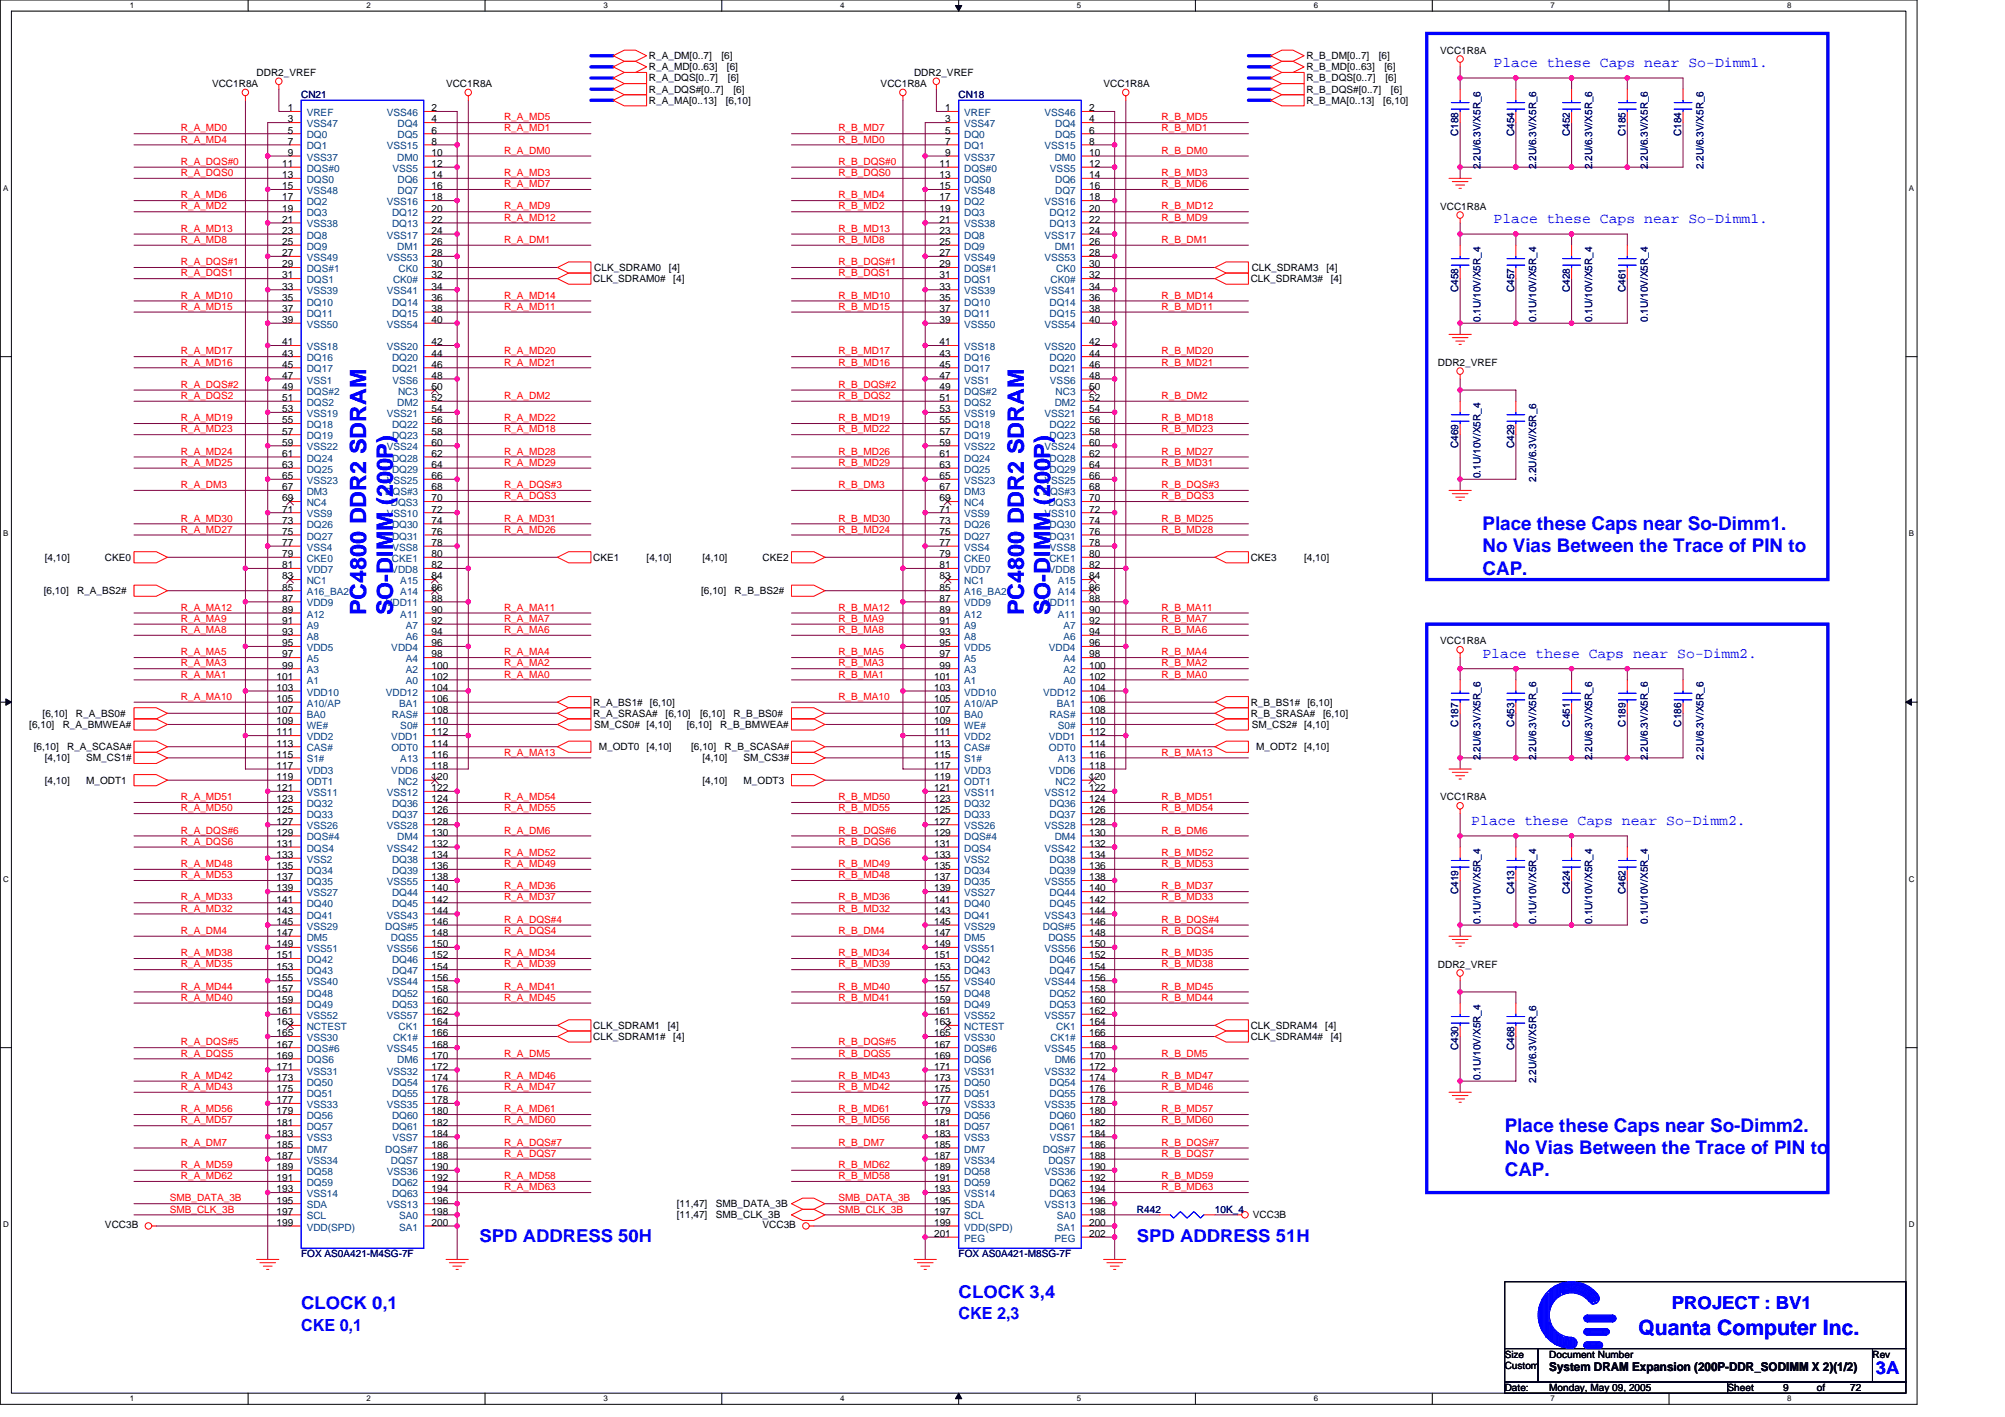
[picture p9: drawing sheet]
<svg xmlns="http://www.w3.org/2000/svg" width="297mm" height="210mm" viewBox="0 0 297 210" stroke-linecap="round" stroke-linejoin="round" font-family="sans-serif">
<defs><g id="words">
<g font-size="3.3" fill="#00f">
<text x="54.3" y="91.1" transform="rotate(-90 54.3 91.1)">PC4800 DDR2 SDRAM</text>
<text x="58.2" y="91.1" transform="rotate(-90 58.2 91.1)">SO-DIMM (200P)</text>
<text x="151.7" y="91.1" transform="rotate(-90 151.7 91.1)">PC4800 DDR2 SDRAM</text>
<text x="155.6" y="91.1" transform="rotate(-90 155.6 91.1)">SO-DIMM (200P)</text>
</g>
<text font-size="3.1" fill="#00f" x="242.7" y="197.7">Quanta Computer Inc.</text>
<g font-size="2.8" fill="#00f">
<text x="219.6" y="78.5">Place these Caps near So-Dimm1.</text>
<text x="219.6" y="81.8">No Vias Between the Trace of PIN to</text>
<text x="219.6" y="85.1">CAP.</text>
<text x="222.9" y="167.7">Place these Caps near So-Dimm2.</text>
<text x="222.9" y="171">No Vias Between the Trace of PIN to</text>
<text x="222.9" y="174.3">CAP.</text>
</g>
<g font-size="2.6" fill="#00f">
<text x="71" y="184">SPD ADDRESS 50H</text>
<text x="168.4" y="184">SPD ADDRESS 51H</text>
<text x="44.6" y="194">CLOCK 0,1</text>
<text x="142" y="192.3">CLOCK 3,4</text>
<text x="247.7" y="194">PROJECT : BV1</text>
<text x="277.9" y="203.5">3A</text>
</g>
<g font-size="2.5" fill="#00f">
<text x="44.6" y="197.1">CKE 0,1</text>
<text x="142" y="195.5">CKE 2,3</text>
</g>
<g font-size="2.1" fill="#00f">
<text x="221.3" y="10">Place these Caps near So-Dimm1.</text>
<text x="221.3" y="33.1">Place these Caps near So-Dimm1.</text>
<text x="219.6" y="97.5">Place these Caps near So-Dimm2.</text>
<text x="218" y="122.2">Place these Caps near So-Dimm2.</text>
</g>
<text font-size="1.8" x="229.5" y="203.1">System DRAM Expansion (200P-DDR_SODIMM X 2)(1/2)</text>
<g font-size="1.5">
<text x="38" y="11.2">DDR2_VREF</text>
<text x="96.1" y="8.8">R_A_DM[0..7]</text>
<text x="96.1" y="10.4">R_A_MD[0..63]</text>
<text x="106.9" y="8.8">[6]</text>
<text x="107.7" y="10.4">[6]</text>
<text x="135.4" y="11.2">DDR2_VREF</text>
<text x="193.5" y="8.8">R_B_DM[0..7]</text>
<text x="193.5" y="10.4">R_B_MD[0..63]</text>
<text x="204.3" y="8.8">[6]</text>
<text x="205.1" y="10.4">[6]</text>
<text x="213.4" y="7.9">VCC1R8A</text>
<text x="31.4" y="12.9">VCC1R8A</text>
<text x="42.6" y="16.5">1</text>
<text x="63.9" y="16.5">2</text>
<text x="66.1" y="12.9">VCC1R8A</text>
<text x="96.1" y="15.4">R_A_MA[0..13]</text>
<text x="96.1" y="13.7">R_A_DQS#[0..7]</text>
<text x="96.1" y="12.1">R_A_DQS[0..7]</text>
<text x="107.5" y="15.4">[6,10]</text>
<text x="107.8" y="12.1">[6]</text>
<text x="108.7" y="13.7">[6]</text>
<text x="130.5" y="12.9">VCC1R8A</text>
<text x="140" y="16.5">1</text>
<text x="161.4" y="16.5">2</text>
<text x="163.5" y="12.9">VCC1R8A</text>
<text x="193.5" y="15.4">R_B_MA[0..13]</text>
<text x="193.5" y="12.1">R_B_DQS[0..7]</text>
<text x="193.5" y="13.7">R_B_DQS#[0..7]</text>
<text x="204.9" y="15.4">[6,10]</text>
<text x="205.2" y="12.1">[6]</text>
<text x="206.1" y="13.7">[6]</text>
<text x="42.6" y="18.1">3</text>
<text x="42.6" y="19.8">5</text>
<text x="42.6" y="21.4">7</text>
<text x="42.6" y="23.1">9</text>
<text x="63.9" y="23.1">10</text>
<text x="63.9" y="18.1">4</text>
<text x="63.9" y="19.8">6</text>
<text x="63.9" y="21.4">8</text>
<text x="140" y="18.1">3</text>
<text x="140" y="19.8">5</text>
<text x="140" y="21.4">7</text>
<text x="140" y="23.1">9</text>
<text x="161.4" y="23.1">10</text>
<text x="161.4" y="18.1">4</text>
<text x="161.4" y="19.8">6</text>
<text x="161.4" y="21.4">8</text>
<text x="41.8" y="24.7">11</text>
<text x="41.8" y="26.4">13</text>
<text x="41.8" y="28">15</text>
<text x="41.8" y="29.7">17</text>
<text x="63.9" y="24.7">12</text>
<text x="63.9" y="26.4">14</text>
<text x="63.9" y="28">16</text>
<text x="63.9" y="29.7">18</text>
<text x="139.2" y="24.7">11</text>
<text x="139.2" y="26.4">13</text>
<text x="139.2" y="28">15</text>
<text x="139.2" y="29.7">17</text>
<text x="161.4" y="24.7">12</text>
<text x="161.4" y="26.4">14</text>
<text x="161.4" y="28">16</text>
<text x="161.4" y="29.7">18</text>
<text x="41.8" y="31.3">19</text>
<text x="41.8" y="33">21</text>
<text x="41.8" y="34.6">23</text>
<text x="63.9" y="34.6">24</text>
<text x="63.9" y="31.3">20</text>
<text x="63.9" y="33">22</text>
<text x="139.2" y="31.3">19</text>
<text x="139.2" y="33">21</text>
<text x="139.2" y="34.6">23</text>
<text x="161.4" y="34.6">24</text>
<text x="161.4" y="31.3">20</text>
<text x="161.4" y="33">22</text>
<text x="213.4" y="31.1">VCC1R8A</text>
<text x="41.8" y="36.3">25</text>
<text x="41.8" y="38">27</text>
<text x="41.8" y="39.6">29</text>
<text x="41.8" y="41.3">31</text>
<text x="63.9" y="36.3">26</text>
<text x="63.9" y="39.6">30</text>
<text x="63.9" y="38">28</text>
<text x="63.9" y="41.3">32</text>
<text x="87.9" y="41.8">CLK_SDRAM0#</text>
<text x="88" y="40.1">CLK_SDRAM0</text>
<text x="99.1" y="40.1">[4]</text>
<text x="99.8" y="41.8">[4]</text>
<text x="139.2" y="36.3">25</text>
<text x="139.2" y="38">27</text>
<text x="139.2" y="39.6">29</text>
<text x="139.2" y="41.3">31</text>
<text x="161.4" y="36.3">26</text>
<text x="161.4" y="39.6">30</text>
<text x="161.4" y="38">28</text>
<text x="161.4" y="41.3">32</text>
<text x="185.3" y="41.8">CLK_SDRAM3#</text>
<text x="185.4" y="40.1">CLK_SDRAM3</text>
<text x="196.5" y="40.1">[4]</text>
<text x="197.2" y="41.8">[4]</text>
<text x="41.8" y="42.9">33</text>
<text x="41.8" y="44.6">35</text>
<text x="41.8" y="46.2">37</text>
<text x="41.8" y="47.9">39</text>
<text x="63.9" y="42.9">34</text>
<text x="63.9" y="47.9">40</text>
<text x="63.9" y="44.6">36</text>
<text x="63.9" y="46.2">38</text>
<text x="139.2" y="42.9">33</text>
<text x="139.2" y="44.6">35</text>
<text x="139.2" y="46.2">37</text>
<text x="139.2" y="47.9">39</text>
<text x="161.4" y="42.9">34</text>
<text x="161.4" y="47.9">40</text>
<text x="161.4" y="44.6">36</text>
<text x="161.4" y="46.2">38</text>
<text x="41.8" y="51.2">41</text>
<text x="41.8" y="52.8">43</text>
<text x="63.9" y="51.2">42</text>
<text x="63.9" y="52.8">44</text>
<text x="139.2" y="51.2">41</text>
<text x="139.2" y="52.8">43</text>
<text x="161.4" y="51.2">42</text>
<text x="161.4" y="52.8">44</text>
<text x="41.8" y="54.5">45</text>
<text x="41.8" y="56.1">47</text>
<text x="41.8" y="57.8">49</text>
<text x="41.8" y="59.4">51</text>
<text x="63.9" y="56.1">48</text>
<text x="63.9" y="59.4">52</text>
<text x="63.9" y="57.8">50</text>
<text x="63.9" y="54.5">46</text>
<text x="139.2" y="54.5">45</text>
<text x="139.2" y="56.1">47</text>
<text x="139.2" y="57.8">49</text>
<text x="139.2" y="59.4">51</text>
<text x="161.4" y="56.1">48</text>
<text x="161.4" y="59.4">52</text>
<text x="161.4" y="57.8">50</text>
<text x="161.4" y="54.5">46</text>
<text x="213" y="54.2">DDR2_VREF</text>
<text x="41.8" y="61.1">53</text>
<text x="41.8" y="62.7">55</text>
<text x="41.8" y="64.4">57</text>
<text x="63.9" y="61.1">54</text>
<text x="63.9" y="62.7">56</text>
<text x="63.9" y="64.4">58</text>
<text x="139.2" y="61.1">53</text>
<text x="139.2" y="62.7">55</text>
<text x="139.2" y="64.4">57</text>
<text x="161.4" y="61.1">54</text>
<text x="161.4" y="62.7">56</text>
<text x="161.4" y="64.4">58</text>
<text x="41.8" y="66">59</text>
<text x="41.8" y="67.7">61</text>
<text x="41.8" y="69.3">63</text>
<text x="41.8" y="71">65</text>
<text x="63.9" y="66">60</text>
<text x="63.9" y="71">66</text>
<text x="63.9" y="67.7">62</text>
<text x="63.9" y="69.3">64</text>
<text x="139.2" y="66">59</text>
<text x="139.2" y="67.7">61</text>
<text x="139.2" y="69.3">63</text>
<text x="139.2" y="71">65</text>
<text x="161.4" y="66">60</text>
<text x="161.4" y="71">66</text>
<text x="161.4" y="67.7">62</text>
<text x="161.4" y="69.3">64</text>
<text x="41.8" y="72.6">67</text>
<text x="41.8" y="74.3">69</text>
<text x="41.8" y="75.9">71</text>
<text x="41.8" y="77.6">73</text>
<text x="63.9" y="72.6">68</text>
<text x="63.9" y="75.9">72</text>
<text x="63.9" y="74.3">70</text>
<text x="63.9" y="77.6">74</text>
<text x="139.2" y="72.6">67</text>
<text x="139.2" y="74.3">69</text>
<text x="139.2" y="75.9">71</text>
<text x="139.2" y="77.6">73</text>
<text x="161.4" y="72.6">68</text>
<text x="161.4" y="75.9">72</text>
<text x="161.4" y="74.3">70</text>
<text x="161.4" y="77.6">74</text>
<text x="6.6" y="83.1">[4,10]</text>
<text x="15.6" y="83.1">CKE0</text>
<text x="41.8" y="79.2">75</text>
<text x="41.8" y="80.9">77</text>
<text x="41.8" y="82.5">79</text>
<text x="63.9" y="80.9">78</text>
<text x="63.9" y="82.5">80</text>
<text x="63.9" y="79.2">76</text>
<text x="87.9" y="83.1">CKE1</text>
<text x="95.8" y="83.1">[4,10]</text>
<text x="104.1" y="83.1">[4,10]</text>
<text x="113" y="83.1">CKE2</text>
<text x="139.2" y="79.2">75</text>
<text x="139.2" y="80.9">77</text>
<text x="139.2" y="82.5">79</text>
<text x="161.4" y="80.9">78</text>
<text x="161.4" y="82.5">80</text>
<text x="161.4" y="79.2">76</text>
<text x="185.3" y="83.1">CKE3</text>
<text x="193.2" y="83.1">[4,10]</text>
<text x="6.5" y="88">[6,10]</text>
<text x="11.4" y="88">R_A_BS2#</text>
<text x="41.8" y="84.2">81</text>
<text x="41.8" y="85.8">83</text>
<text x="41.8" y="87.5">85</text>
<text x="41.8" y="89.1">87</text>
<text x="63.9" y="89.1">88</text>
<text x="63.9" y="85.8">84</text>
<text x="63.9" y="87.5">86</text>
<text x="63.9" y="84.2">82</text>
<text x="103.9" y="88">[6,10]</text>
<text x="108.8" y="88">R_B_BS2#</text>
<text x="139.2" y="84.2">81</text>
<text x="139.2" y="85.8">83</text>
<text x="139.2" y="87.5">85</text>
<text x="139.2" y="89.1">87</text>
<text x="161.4" y="89.1">88</text>
<text x="161.4" y="85.8">84</text>
<text x="161.4" y="87.5">86</text>
<text x="161.4" y="84.2">82</text>
<text x="41.8" y="90.8">89</text>
<text x="41.8" y="92.4">91</text>
<text x="41.8" y="94.1">93</text>
<text x="41.8" y="95.7">95</text>
<text x="63.9" y="92.4">92</text>
<text x="63.9" y="94.1">94</text>
<text x="63.9" y="90.8">90</text>
<text x="63.9" y="95.7">96</text>
<text x="139.2" y="90.8">89</text>
<text x="139.2" y="92.4">91</text>
<text x="139.2" y="94.1">93</text>
<text x="139.2" y="95.7">95</text>
<text x="161.4" y="92.4">92</text>
<text x="161.4" y="94.1">94</text>
<text x="161.4" y="90.8">90</text>
<text x="161.4" y="95.7">96</text>
<text x="213.4" y="95.4">VCC1R8A</text>
<text x="41" y="100.7">101</text>
<text x="41.8" y="97.4">97</text>
<text x="41.8" y="99">99</text>
<text x="63.9" y="97.4">98</text>
<text x="63.9" y="99">100</text>
<text x="63.9" y="100.7">102</text>
<text x="138.4" y="100.7">101</text>
<text x="139.2" y="97.4">97</text>
<text x="139.2" y="99">99</text>
<text x="161.4" y="97.4">98</text>
<text x="161.4" y="99">100</text>
<text x="161.4" y="100.7">102</text>
<text x="4.3" y="107.8">[6,10]</text>
<text x="6.3" y="106.2">[6,10]</text>
<text x="9.3" y="107.8">R_A_BMWEA#</text>
<text x="11.3" y="106.2">R_A_BS0#</text>
<text x="41" y="102.3">103</text>
<text x="41" y="104">105</text>
<text x="41" y="105.6">107</text>
<text x="41" y="107.3">109</text>
<text x="63.9" y="102.3">104</text>
<text x="63.9" y="105.6">108</text>
<text x="63.9" y="104">106</text>
<text x="63.9" y="107.3">110</text>
<text x="87.9" y="104.5">R_A_BS1#</text>
<text x="87.9" y="106.2">R_A_SRASA#</text>
<text x="88" y="107.8">SM_CS0# [4,10]</text>
<text x="96.3" y="104.5">[6,10]</text>
<text x="98.6" y="106.2">[6,10]</text>
<text x="101.7" y="107.8">[6,10]</text>
<text x="103.7" y="106.2">[6,10]</text>
<text x="106.7" y="107.8">R_B_BMWEA#</text>
<text x="108.7" y="106.2">R_B_BS0#</text>
<text x="138.4" y="102.3">103</text>
<text x="138.4" y="104">105</text>
<text x="138.4" y="105.6">107</text>
<text x="138.4" y="107.3">109</text>
<text x="161.4" y="102.3">104</text>
<text x="161.4" y="105.6">108</text>
<text x="161.4" y="104">106</text>
<text x="161.4" y="107.3">110</text>
<text x="185.3" y="104.5">R_B_BS1#</text>
<text x="185.3" y="106.2">R_B_SRASA#</text>
<text x="185.4" y="107.8">SM_CS2# [4,10]</text>
<text x="193.7" y="104.5">[6,10]</text>
<text x="196" y="106.2">[6,10]</text>
<text x="5" y="111.1">[6,10]</text>
<text x="6.6" y="112.8">[4,10]</text>
<text x="9.9" y="111.1">R_A_SCASA#</text>
<text x="12.8" y="112.8">SM_CS1#</text>
<text x="41" y="108.9">111</text>
<text x="41" y="110.6">113</text>
<text x="41" y="112.2">115</text>
<text x="41" y="113.9">117</text>
<text x="63.9" y="110.6">114</text>
<text x="63.9" y="112.2">116</text>
<text x="63.9" y="108.9">112</text>
<text x="63.9" y="113.9">118</text>
<text x="88.7" y="111.1">M_ODT0</text>
<text x="95.8" y="111.1">[4,10]</text>
<text x="102.4" y="111.1">[6,10]</text>
<text x="104.1" y="112.8">[4,10]</text>
<text x="107.4" y="111.1">R_B_SCASA#</text>
<text x="110.2" y="112.8">SM_CS3#</text>
<text x="138.4" y="108.9">111</text>
<text x="138.4" y="110.6">113</text>
<text x="138.4" y="112.2">115</text>
<text x="138.4" y="113.9">117</text>
<text x="161.4" y="110.6">114</text>
<text x="161.4" y="112.2">116</text>
<text x="161.4" y="108.9">112</text>
<text x="161.4" y="113.9">118</text>
<text x="186.1" y="111.1">M_ODT2</text>
<text x="193.2" y="111.1">[4,10]</text>
<text x="6.6" y="116.1">[4,10]</text>
<text x="12.8" y="116.1">M_ODT1</text>
<text x="41" y="115.5">119</text>
<text x="41" y="117.2">121</text>
<text x="41" y="118.9">123</text>
<text x="63.9" y="115.5">120</text>
<text x="63.9" y="117.2">122</text>
<text x="63.9" y="118.9">124</text>
<text x="104.1" y="116.1">[4,10]</text>
<text x="110.2" y="116.1">M_ODT3</text>
<text x="138.4" y="115.5">119</text>
<text x="138.4" y="117.2">121</text>
<text x="138.4" y="118.9">123</text>
<text x="161.4" y="115.5">120</text>
<text x="161.4" y="117.2">122</text>
<text x="161.4" y="118.9">124</text>
<text x="213.4" y="118.6">VCC1R8A</text>
<text x="41" y="120.5">125</text>
<text x="41" y="122.2">127</text>
<text x="41" y="123.8">129</text>
<text x="41" y="125.5">131</text>
<text x="63.9" y="123.8">130</text>
<text x="63.9" y="122.2">128</text>
<text x="63.9" y="125.5">132</text>
<text x="63.9" y="120.5">126</text>
<text x="138.4" y="120.5">125</text>
<text x="138.4" y="122.2">127</text>
<text x="138.4" y="123.8">129</text>
<text x="138.4" y="125.5">131</text>
<text x="161.4" y="123.8">130</text>
<text x="161.4" y="122.2">128</text>
<text x="161.4" y="125.5">132</text>
<text x="161.4" y="120.5">126</text>
<text x="41" y="127.1">133</text>
<text x="41" y="128.8">135</text>
<text x="41" y="130.4">137</text>
<text x="63.9" y="130.4">138</text>
<text x="63.9" y="127.1">134</text>
<text x="63.9" y="128.8">136</text>
<text x="138.4" y="127.1">133</text>
<text x="138.4" y="128.8">135</text>
<text x="138.4" y="130.4">137</text>
<text x="161.4" y="130.4">138</text>
<text x="161.4" y="127.1">134</text>
<text x="161.4" y="128.8">136</text>
<text x="41" y="132.1">139</text>
<text x="41" y="133.7">141</text>
<text x="41" y="135.4">143</text>
<text x="41" y="137">145</text>
<text x="63.9" y="137">146</text>
<text x="63.9" y="135.4">144</text>
<text x="63.9" y="132.1">140</text>
<text x="63.9" y="133.7">142</text>
<text x="138.4" y="132.1">139</text>
<text x="138.4" y="133.7">141</text>
<text x="138.4" y="135.4">143</text>
<text x="138.4" y="137">145</text>
<text x="161.4" y="137">146</text>
<text x="161.4" y="135.4">144</text>
<text x="161.4" y="132.1">140</text>
<text x="161.4" y="133.7">142</text>
<text x="41" y="138.7">147</text>
<text x="41" y="140.3">149</text>
<text x="41" y="142">151</text>
<text x="41" y="143.6">153</text>
<text x="63.9" y="140.3">150</text>
<text x="63.9" y="138.7">148</text>
<text x="63.9" y="142">152</text>
<text x="63.9" y="143.6">154</text>
<text x="138.4" y="138.7">147</text>
<text x="138.4" y="140.3">149</text>
<text x="138.4" y="142">151</text>
<text x="138.4" y="143.6">153</text>
<text x="161.4" y="140.3">150</text>
<text x="161.4" y="138.7">148</text>
<text x="161.4" y="142">152</text>
<text x="161.4" y="143.6">154</text>
<text x="213" y="143.3">DDR2_VREF</text>
<text x="41" y="145.3">155</text>
<text x="41" y="146.9">157</text>
<text x="41" y="148.6">159</text>
<text x="63.9" y="145.3">156</text>
<text x="63.9" y="146.9">158</text>
<text x="63.9" y="148.6">160</text>
<text x="138.4" y="145.3">155</text>
<text x="138.4" y="146.9">157</text>
<text x="138.4" y="148.6">159</text>
<text x="161.4" y="145.3">156</text>
<text x="161.4" y="146.9">158</text>
<text x="161.4" y="148.6">160</text>
<text x="41" y="150.2">161</text>
<text x="41" y="151.9">163</text>
<text x="41" y="153.5">165</text>
<text x="41" y="155.2">167</text>
<text x="63.9" y="151.9">164</text>
<text x="63.9" y="150.2">162</text>
<text x="63.9" y="155.2">168</text>
<text x="63.9" y="153.5">166</text>
<text x="87.9" y="152.4">CLK_SDRAM1</text>
<text x="87.9" y="154.1">CLK_SDRAM1#</text>
<text x="98.9" y="152.4">[4]</text>
<text x="99.8" y="154.1">[4]</text>
<text x="138.4" y="150.2">161</text>
<text x="138.4" y="151.9">163</text>
<text x="138.4" y="153.5">165</text>
<text x="138.4" y="155.2">167</text>
<text x="161.4" y="151.9">164</text>
<text x="161.4" y="150.2">162</text>
<text x="161.4" y="153.5">166</text>
<text x="161.4" y="155.2">168</text>
<text x="185.3" y="152.4">CLK_SDRAM4</text>
<text x="185.3" y="154.1">CLK_SDRAM4#</text>
<text x="196.3" y="152.4">[4]</text>
<text x="197.2" y="154.1">[4]</text>
<text x="41" y="156.8">169</text>
<text x="41" y="158.5">171</text>
<text x="41" y="160.1">173</text>
<text x="41" y="161.8">175</text>
<text x="63.9" y="156.8">170</text>
<text x="63.9" y="158.5">172</text>
<text x="63.9" y="160.1">174</text>
<text x="63.9" y="161.8">176</text>
<text x="138.4" y="156.8">169</text>
<text x="138.4" y="158.5">171</text>
<text x="138.4" y="160.1">173</text>
<text x="138.4" y="161.8">175</text>
<text x="161.4" y="156.8">170</text>
<text x="161.4" y="158.5">172</text>
<text x="161.4" y="160.1">174</text>
<text x="161.4" y="161.8">176</text>
<text x="41" y="165.1">179</text>
<text x="41" y="166.7">181</text>
<text x="41" y="163.4">177</text>
<text x="63.9" y="163.4">178</text>
<text x="63.9" y="165.1">180</text>
<text x="63.9" y="166.7">182</text>
<text x="138.4" y="165.1">179</text>
<text x="138.4" y="166.7">181</text>
<text x="138.4" y="163.4">177</text>
<text x="161.4" y="163.4">178</text>
<text x="161.4" y="165.1">180</text>
<text x="161.4" y="166.7">182</text>
<text x="41" y="168.4">183</text>
<text x="41" y="170">185</text>
<text x="41" y="171.7">187</text>
<text x="41" y="173.3">189</text>
<text x="63.9" y="168.4">184</text>
<text x="63.9" y="170">186</text>
<text x="63.9" y="173.3">190</text>
<text x="63.9" y="171.7">188</text>
<text x="138.4" y="168.4">183</text>
<text x="138.4" y="170">185</text>
<text x="138.4" y="171.7">187</text>
<text x="138.4" y="173.3">189</text>
<text x="161.4" y="168.4">184</text>
<text x="161.4" y="170">186</text>
<text x="161.4" y="173.3">190</text>
<text x="161.4" y="171.7">188</text>
<text x="41" y="175">191</text>
<text x="41" y="176.6">193</text>
<text x="41" y="178.3">195</text>
<text x="41" y="179.9">197</text>
<text x="63.9" y="178.3">196</text>
<text x="63.9" y="179.9">198</text>
<text x="63.9" y="175">192</text>
<text x="63.9" y="176.6">194</text>
<text x="100.3" y="178.8">[11,47]</text>
<text x="106" y="178.8">SMB_DATA_3B</text>
<text x="138.4" y="175">191</text>
<text x="138.4" y="176.6">193</text>
<text x="138.4" y="178.3">195</text>
<text x="138.4" y="179.9">197</text>
<text x="161.4" y="178.3">196</text>
<text x="161.4" y="179.9">198</text>
<text x="161.4" y="175">192</text>
<text x="161.4" y="176.6">194</text>
<text x="15.6" y="181.9">VCC3B</text>
<text x="41" y="181.6">199</text>
<text x="63.9" y="181.6">200</text>
<text x="100.3" y="180.5">[11,47]</text>
<text x="106" y="180.5">SMB_CLK_3B</text>
<text x="113" y="181.9">VCC3B</text>
<text x="138.4" y="181.6">199</text>
<text x="138.4" y="183.2">201</text>
<text x="161.4" y="181.6">200</text>
<text x="161.4" y="183.2">202</text>
<text x="185.6" y="180.5">VCC3B</text>
<text x="222.9" y="201.1">Size</text>
<text x="222.9" y="202.8">Custom</text>
<text x="229.5" y="201.1">Document Number</text>
<text x="277.4" y="201.1">Rev</text>
<text x="222.9" y="206.1">Date:</text>
<text x="229.5" y="206.1">Monday, May 09, 2005</text>
<text x="255.9" y="206.1">Sheet</text>
<text x="264.2" y="206.1">9</text>
<text x="269.2" y="206.1">of</text>
<text x="274.1" y="206.1">72</text>
</g>
<g font-size="1.5" fill="#000080">
<text x="44.6" y="14.5">CN21</text>
<text x="142" y="14.5">CN18</text>
<text x="216" y="20.2" transform="rotate(-90 216 20.2)">C188</text>
<text x="224.3" y="20.2" transform="rotate(-90 224.3 20.2)">C454</text>
<text x="232.6" y="20.2" transform="rotate(-90 232.6 20.2)">C452</text>
<text x="240.8" y="20.2" transform="rotate(-90 240.8 20.2)">C185</text>
<text x="249.1" y="20.2" transform="rotate(-90 249.1 20.2)">C184</text>
<text x="219.3" y="25.1" transform="rotate(-90 219.3 25.1)">2.2U/6.3V/X5R_6</text>
<text x="227.6" y="25.1" transform="rotate(-90 227.6 25.1)">2.2U/6.3V/X5R_6</text>
<text x="235.9" y="25.1" transform="rotate(-90 235.9 25.1)">2.2U/6.3V/X5R_6</text>
<text x="244.1" y="25.1" transform="rotate(-90 244.1 25.1)">2.2U/6.3V/X5R_6</text>
<text x="252.4" y="25.1" transform="rotate(-90 252.4 25.1)">2.2U/6.3V/X5R_6</text>
<text x="216" y="43.3" transform="rotate(-90 216 43.3)">C458</text>
<text x="219.3" y="47.7" transform="rotate(-90 219.3 47.7)">0.1U/10V/X5R_4</text>
<text x="224.3" y="43.3" transform="rotate(-90 224.3 43.3)">C457</text>
<text x="227.6" y="47.7" transform="rotate(-90 227.6 47.7)">0.1U/10V/X5R_4</text>
<text x="232.6" y="43.3" transform="rotate(-90 232.6 43.3)">C428</text>
<text x="235.9" y="47.7" transform="rotate(-90 235.9 47.7)">0.1U/10V/X5R_4</text>
<text x="240.8" y="43.3" transform="rotate(-90 240.8 43.3)">C461</text>
<text x="244.1" y="47.7" transform="rotate(-90 244.1 47.7)">0.1U/10V/X5R_4</text>
<text x="216" y="66.4" transform="rotate(-90 216 66.4)">C469</text>
<text x="219.3" y="70.8" transform="rotate(-90 219.3 70.8)">0.1U/10V/X5R_4</text>
<text x="224.3" y="66.4" transform="rotate(-90 224.3 66.4)">C429</text>
<text x="227.6" y="71.3" transform="rotate(-90 227.6 71.3)">2.2U/6.3V/X5R_6</text>
<text x="216" y="107.7" transform="rotate(-90 216 107.7)">C187</text>
<text x="224.3" y="107.7" transform="rotate(-90 224.3 107.7)">C453</text>
<text x="232.6" y="107.7" transform="rotate(-90 232.6 107.7)">C451</text>
<text x="240.8" y="107.7" transform="rotate(-90 240.8 107.7)">C189</text>
<text x="249.1" y="107.7" transform="rotate(-90 249.1 107.7)">C186</text>
<text x="219.3" y="112.6" transform="rotate(-90 219.3 112.6)">2.2U/6.3V/X5R_6</text>
<text x="227.6" y="112.6" transform="rotate(-90 227.6 112.6)">2.2U/6.3V/X5R_6</text>
<text x="235.9" y="112.6" transform="rotate(-90 235.9 112.6)">2.2U/6.3V/X5R_6</text>
<text x="244.1" y="112.6" transform="rotate(-90 244.1 112.6)">2.2U/6.3V/X5R_6</text>
<text x="252.4" y="112.6" transform="rotate(-90 252.4 112.6)">2.2U/6.3V/X5R_6</text>
<text x="216" y="132.4" transform="rotate(-90 216 132.4)">C419</text>
<text x="219.3" y="136.9" transform="rotate(-90 219.3 136.9)">0.1U/10V/X5R_4</text>
<text x="224.3" y="132.4" transform="rotate(-90 224.3 132.4)">C413</text>
<text x="227.6" y="136.9" transform="rotate(-90 227.6 136.9)">0.1U/10V/X5R_4</text>
<text x="232.6" y="132.4" transform="rotate(-90 232.6 132.4)">C424</text>
<text x="235.9" y="136.9" transform="rotate(-90 235.9 136.9)">0.1U/10V/X5R_4</text>
<text x="240.8" y="132.4" transform="rotate(-90 240.8 132.4)">C462</text>
<text x="244.1" y="136.9" transform="rotate(-90 244.1 136.9)">0.1U/10V/X5R_4</text>
<text x="216" y="155.5" transform="rotate(-90 216 155.5)">C430</text>
<text x="224.3" y="155.5" transform="rotate(-90 224.3 155.5)">C468</text>
<text x="219.3" y="160" transform="rotate(-90 219.3 160)">0.1U/10V/X5R_4</text>
<text x="227.6" y="160.5" transform="rotate(-90 227.6 160.5)">2.2U/6.3V/X5R_6</text>
<text x="168.4" y="179.6">R442</text>
<text x="180" y="179.6">10K_4</text>
<text x="44.6" y="186.2">FOX AS0A421-M4SG-7F</text>
<text x="142" y="186.2">FOX AS0A421-M8SG-7F</text>
</g>
<g font-size="1.5" fill="#004080">
<text x="45.4" y="17.2">VREF</text>
<text x="57.3" y="17.2">VSS46</text>
<text x="142.9" y="17.2">VREF</text>
<text x="154.7" y="17.2">VSS46</text>
<text x="45.4" y="18.8">VSS47</text>
<text x="45.4" y="20.5">DQ0</text>
<text x="45.4" y="22.1">DQ1</text>
<text x="45.4" y="23.8">VSS37</text>
<text x="57.3" y="22.1">VSS15</text>
<text x="58.8" y="23.8">DM0</text>
<text x="58.9" y="18.8">DQ4</text>
<text x="58.9" y="20.5">DQ5</text>
<text x="142.9" y="18.8">VSS47</text>
<text x="142.9" y="20.5">DQ0</text>
<text x="142.9" y="22.1">DQ1</text>
<text x="142.9" y="23.8">VSS37</text>
<text x="154.7" y="22.1">VSS15</text>
<text x="156.2" y="23.8">DM0</text>
<text x="156.3" y="18.8">DQ4</text>
<text x="156.3" y="20.5">DQ5</text>
<text x="45.4" y="25.4">DQS#0</text>
<text x="45.4" y="27.1">DQS0</text>
<text x="45.4" y="28.7">VSS48</text>
<text x="58.1" y="25.4">VSS5</text>
<text x="58.9" y="27.1">DQ6</text>
<text x="58.9" y="28.7">DQ7</text>
<text x="142.9" y="25.4">DQS#0</text>
<text x="142.9" y="27.1">DQS0</text>
<text x="142.9" y="28.7">VSS48</text>
<text x="155.6" y="25.4">VSS5</text>
<text x="156.3" y="27.1">DQ6</text>
<text x="156.3" y="28.7">DQ7</text>
<text x="45.4" y="30.4">DQ2</text>
<text x="45.4" y="32">DQ3</text>
<text x="45.4" y="33.7">VSS38</text>
<text x="45.4" y="35.3">DQ8</text>
<text x="57.3" y="30.4">VSS16</text>
<text x="57.3" y="35.3">VSS17</text>
<text x="58.1" y="32">DQ12</text>
<text x="58.1" y="33.7">DQ13</text>
<text x="142.9" y="30.4">DQ2</text>
<text x="142.9" y="32">DQ3</text>
<text x="142.9" y="33.7">VSS38</text>
<text x="142.9" y="35.3">DQ8</text>
<text x="154.7" y="30.4">VSS16</text>
<text x="154.7" y="35.3">VSS17</text>
<text x="155.5" y="32">DQ12</text>
<text x="155.5" y="33.7">DQ13</text>
<text x="45.4" y="37">DQ9</text>
<text x="45.4" y="38.7">VSS49</text>
<text x="45.4" y="40.3">DQS#1</text>
<text x="45.4" y="42">DQS1</text>
<text x="57.3" y="38.7">VSS53</text>
<text x="58.2" y="42">CK0#</text>
<text x="58.8" y="37">DM1</text>
<text x="59.1" y="40.3">CK0</text>
<text x="142.9" y="37">DQ9</text>
<text x="142.9" y="38.7">VSS49</text>
<text x="142.9" y="40.3">DQS#1</text>
<text x="142.9" y="42">DQS1</text>
<text x="154.7" y="38.7">VSS53</text>
<text x="155.6" y="42">CK0#</text>
<text x="156.2" y="37">DM1</text>
<text x="156.5" y="40.3">CK0</text>
<text x="45.4" y="43.6">VSS39</text>
<text x="45.4" y="45.3">DQ10</text>
<text x="45.4" y="46.9">DQ11</text>
<text x="57.3" y="43.6">VSS41</text>
<text x="58.1" y="45.3">DQ14</text>
<text x="58.1" y="46.9">DQ15</text>
<text x="142.9" y="43.6">VSS39</text>
<text x="142.9" y="45.3">DQ10</text>
<text x="142.9" y="46.9">DQ11</text>
<text x="154.7" y="43.6">VSS41</text>
<text x="155.5" y="45.3">DQ14</text>
<text x="155.5" y="46.9">DQ15</text>
<text x="45.4" y="48.6">VSS50</text>
<text x="45.4" y="51.9">VSS18</text>
<text x="45.4" y="53.5">DQ16</text>
<text x="57.3" y="48.6">VSS54</text>
<text x="57.3" y="51.9">VSS20</text>
<text x="58.1" y="53.5">DQ20</text>
<text x="142.9" y="48.6">VSS50</text>
<text x="142.9" y="51.9">VSS18</text>
<text x="142.9" y="53.5">DQ16</text>
<text x="154.7" y="48.6">VSS54</text>
<text x="154.7" y="51.9">VSS20</text>
<text x="155.5" y="53.5">DQ20</text>
<text x="45.4" y="55.2">DQ17</text>
<text x="45.4" y="56.8">VSS1</text>
<text x="45.4" y="58.5">DQS#2</text>
<text x="58.1" y="55.2">DQ21</text>
<text x="58.1" y="56.8">VSS6</text>
<text x="59" y="58.5">NC3</text>
<text x="142.9" y="55.2">DQ17</text>
<text x="142.9" y="56.8">VSS1</text>
<text x="142.9" y="58.5">DQS#2</text>
<text x="155.5" y="55.2">DQ21</text>
<text x="155.6" y="56.8">VSS6</text>
<text x="156.4" y="58.5">NC3</text>
<text x="45.4" y="60.1">DQS2</text>
<text x="45.4" y="61.8">VSS19</text>
<text x="45.4" y="63.4">DQ18</text>
<text x="45.4" y="65.1">DQ19</text>
<text x="57.3" y="61.8">VSS21</text>
<text x="58.1" y="63.4">DQ22</text>
<text x="58.1" y="65.1">DQ23</text>
<text x="58.8" y="60.1">DM2</text>
<text x="142.9" y="60.1">DQS2</text>
<text x="142.9" y="61.8">VSS19</text>
<text x="142.9" y="63.4">DQ18</text>
<text x="142.9" y="65.1">DQ19</text>
<text x="154.7" y="61.8">VSS21</text>
<text x="155.5" y="63.4">DQ22</text>
<text x="155.5" y="65.1">DQ23</text>
<text x="156.2" y="60.1">DM2</text>
<text x="45.4" y="66.7">VSS22</text>
<text x="45.4" y="68.4">DQ24</text>
<text x="45.4" y="70">DQ25</text>
<text x="45.4" y="71.7">VSS23</text>
<text x="57.3" y="66.7">VSS24</text>
<text x="57.3" y="71.7">VSS25</text>
<text x="58.1" y="68.4">DQ28</text>
<text x="58.1" y="70">DQ29</text>
<text x="142.9" y="66.7">VSS22</text>
<text x="142.9" y="68.4">DQ24</text>
<text x="142.9" y="70">DQ25</text>
<text x="142.9" y="71.7">VSS23</text>
<text x="154.7" y="66.7">VSS24</text>
<text x="154.7" y="71.7">VSS25</text>
<text x="155.5" y="68.4">DQ28</text>
<text x="155.5" y="70">DQ29</text>
<text x="45.4" y="73.3">DM3</text>
<text x="45.4" y="75">NC4</text>
<text x="45.4" y="76.6">VSS9</text>
<text x="57.1" y="73.3">DQS#3</text>
<text x="57.3" y="76.6">VSS10</text>
<text x="57.9" y="75">DQS3</text>
<text x="142.9" y="73.3">DM3</text>
<text x="142.9" y="75">NC4</text>
<text x="142.9" y="76.6">VSS9</text>
<text x="154.5" y="73.3">DQS#3</text>
<text x="154.7" y="76.6">VSS10</text>
<text x="155.3" y="75">DQS3</text>
<text x="45.4" y="78.3">DQ26</text>
<text x="45.4" y="79.9">DQ27</text>
<text x="45.4" y="81.6">VSS4</text>
<text x="45.4" y="83.2">CKE0</text>
<text x="58.1" y="83.2">CKE1</text>
<text x="58.1" y="78.3">DQ30</text>
<text x="58.1" y="79.9">DQ31</text>
<text x="58.1" y="81.6">VSS8</text>
<text x="142.9" y="78.3">DQ26</text>
<text x="142.9" y="79.9">DQ27</text>
<text x="142.9" y="81.6">VSS4</text>
<text x="142.9" y="83.2">CKE0</text>
<text x="155.5" y="83.2">CKE1</text>
<text x="155.5" y="78.3">DQ30</text>
<text x="155.5" y="79.9">DQ31</text>
<text x="155.6" y="81.6">VSS8</text>
<text x="45.4" y="84.9">VDD7</text>
<text x="45.4" y="86.5">NC1</text>
<text x="45.4" y="88.2">A16_BA2</text>
<text x="45.4" y="89.8">VDD9</text>
<text x="57.1" y="89.8">VDD11</text>
<text x="58" y="84.9">VDD8</text>
<text x="59.3" y="86.5">A15</text>
<text x="59.3" y="88.2">A14</text>
<text x="142.9" y="84.9">VDD7</text>
<text x="142.9" y="86.5">NC1</text>
<text x="142.9" y="88.2">A16_BA2</text>
<text x="142.9" y="89.8">VDD9</text>
<text x="154.6" y="89.8">VDD11</text>
<text x="155.4" y="84.9">VDD8</text>
<text x="156.7" y="86.5">A15</text>
<text x="156.7" y="88.2">A14</text>
<text x="45.4" y="91.5">A12</text>
<text x="45.4" y="93.1">A9</text>
<text x="45.4" y="94.8">A8</text>
<text x="59.3" y="91.5">A11</text>
<text x="60.1" y="93.1">A7</text>
<text x="60.1" y="94.8">A6</text>
<text x="142.9" y="91.5">A12</text>
<text x="142.9" y="93.1">A9</text>
<text x="142.9" y="94.8">A8</text>
<text x="156.7" y="91.5">A11</text>
<text x="157.5" y="93.1">A7</text>
<text x="157.5" y="94.8">A6</text>
<text x="45.4" y="96.4">VDD5</text>
<text x="45.4" y="98.1">A5</text>
<text x="45.4" y="99.7">A3</text>
<text x="45.4" y="101.4">A1</text>
<text x="58" y="96.4">VDD4</text>
<text x="60.1" y="98.1">A4</text>
<text x="60.1" y="99.7">A2</text>
<text x="60.1" y="101.4">A0</text>
<text x="142.9" y="96.4">VDD5</text>
<text x="142.9" y="98.1">A5</text>
<text x="142.9" y="99.7">A3</text>
<text x="142.9" y="101.4">A1</text>
<text x="155.4" y="96.4">VDD4</text>
<text x="157.5" y="98.1">A4</text>
<text x="157.5" y="99.7">A2</text>
<text x="157.5" y="101.4">A0</text>
<text x="45.4" y="103">VDD10</text>
<text x="45.4" y="104.7">A10/AP</text>
<text x="45.4" y="106.3">BA0</text>
<text x="45.4" y="108">WE#</text>
<text x="57.1" y="103">VDD12</text>
<text x="58.1" y="106.3">RAS#</text>
<text x="59.1" y="104.7">BA1</text>
<text x="59.3" y="108">S0#</text>
<text x="142.9" y="103">VDD10</text>
<text x="142.9" y="104.7">A10/AP</text>
<text x="142.9" y="106.3">BA0</text>
<text x="142.9" y="108">WE#</text>
<text x="154.6" y="103">VDD12</text>
<text x="155.5" y="106.3">RAS#</text>
<text x="156.5" y="104.7">BA1</text>
<text x="156.7" y="108">S0#</text>
<text x="45.4" y="109.6">VDD2</text>
<text x="45.4" y="111.3">CAS#</text>
<text x="45.4" y="112.9">S1#</text>
<text x="58" y="109.6">VDD1</text>
<text x="58" y="111.3">ODT0</text>
<text x="59.3" y="112.9">A13</text>
<text x="142.9" y="109.6">VDD2</text>
<text x="142.9" y="111.3">CAS#</text>
<text x="142.9" y="112.9">S1#</text>
<text x="155.4" y="109.6">VDD1</text>
<text x="155.4" y="111.3">ODT0</text>
<text x="156.7" y="112.9">A13</text>
<text x="45.4" y="114.6">VDD3</text>
<text x="45.4" y="116.2">ODT1</text>
<text x="45.4" y="117.9">VSS11</text>
<text x="45.4" y="119.5">DQ32</text>
<text x="57.3" y="117.9">VSS12</text>
<text x="58" y="114.6">VDD6</text>
<text x="58.1" y="119.5">DQ36</text>
<text x="59" y="116.2">NC2</text>
<text x="142.9" y="114.6">VDD3</text>
<text x="142.9" y="116.2">ODT1</text>
<text x="142.9" y="117.9">VSS11</text>
<text x="142.9" y="119.5">DQ32</text>
<text x="154.7" y="117.9">VSS12</text>
<text x="155.4" y="114.6">VDD6</text>
<text x="155.5" y="119.5">DQ36</text>
<text x="156.4" y="116.2">NC2</text>
<text x="45.4" y="121.2">DQ33</text>
<text x="45.4" y="122.9">VSS26</text>
<text x="45.4" y="124.5">DQS#4</text>
<text x="57.3" y="122.9">VSS28</text>
<text x="58.1" y="121.2">DQ37</text>
<text x="58.8" y="124.5">DM4</text>
<text x="142.9" y="121.2">DQ33</text>
<text x="142.9" y="122.9">VSS26</text>
<text x="142.9" y="124.5">DQS#4</text>
<text x="154.7" y="122.9">VSS28</text>
<text x="155.5" y="121.2">DQ37</text>
<text x="156.2" y="124.5">DM4</text>
<text x="45.4" y="126.2">DQS4</text>
<text x="45.4" y="127.8">VSS2</text>
<text x="45.4" y="129.5">DQ34</text>
<text x="45.4" y="131.1">DQ35</text>
<text x="57.3" y="126.2">VSS42</text>
<text x="57.3" y="131.1">VSS55</text>
<text x="58.1" y="127.8">DQ38</text>
<text x="58.1" y="129.5">DQ39</text>
<text x="142.9" y="126.2">DQS4</text>
<text x="142.9" y="127.8">VSS2</text>
<text x="142.9" y="129.5">DQ34</text>
<text x="142.9" y="131.1">DQ35</text>
<text x="154.7" y="126.2">VSS42</text>
<text x="154.7" y="131.1">VSS55</text>
<text x="155.5" y="127.8">DQ38</text>
<text x="155.5" y="129.5">DQ39</text>
<text x="45.4" y="132.8">VSS27</text>
<text x="45.4" y="134.4">DQ40</text>
<text x="45.4" y="136.1">DQ41</text>
<text x="45.4" y="137.7">VSS29</text>
<text x="57.1" y="137.7">DQS#5</text>
<text x="57.3" y="136.1">VSS43</text>
<text x="58.1" y="132.8">DQ44</text>
<text x="58.1" y="134.4">DQ45</text>
<text x="142.9" y="132.8">VSS27</text>
<text x="142.9" y="134.4">DQ40</text>
<text x="142.9" y="136.1">DQ41</text>
<text x="142.9" y="137.7">VSS29</text>
<text x="154.5" y="137.7">DQS#5</text>
<text x="154.7" y="136.1">VSS43</text>
<text x="155.5" y="132.8">DQ44</text>
<text x="155.5" y="134.4">DQ45</text>
<text x="45.4" y="139.4">DM5</text>
<text x="45.4" y="141">VSS51</text>
<text x="45.4" y="142.7">DQ42</text>
<text x="57.3" y="141">VSS56</text>
<text x="57.9" y="139.4">DQS5</text>
<text x="58.1" y="142.7">DQ46</text>
<text x="142.9" y="139.4">DM5</text>
<text x="142.9" y="141">VSS51</text>
<text x="142.9" y="142.7">DQ42</text>
<text x="154.7" y="141">VSS56</text>
<text x="155.3" y="139.4">DQS5</text>
<text x="155.5" y="142.7">DQ46</text>
<text x="45.4" y="144.3">DQ43</text>
<text x="45.4" y="146">VSS40</text>
<text x="45.4" y="147.6">DQ48</text>
<text x="45.4" y="149.3">DQ49</text>
<text x="57.3" y="146">VSS44</text>
<text x="58.1" y="144.3">DQ47</text>
<text x="58.1" y="147.6">DQ52</text>
<text x="58.1" y="149.3">DQ53</text>
<text x="142.9" y="144.3">DQ43</text>
<text x="142.9" y="146">VSS40</text>
<text x="142.9" y="147.6">DQ48</text>
<text x="142.9" y="149.3">DQ49</text>
<text x="154.7" y="146">VSS44</text>
<text x="155.5" y="144.3">DQ47</text>
<text x="155.5" y="147.6">DQ52</text>
<text x="155.5" y="149.3">DQ53</text>
<text x="45.4" y="150.9">VSS52</text>
<text x="45.4" y="152.6">NCTEST</text>
<text x="45.4" y="154.2">VSS30</text>
<text x="45.4" y="155.9">DQS#6</text>
<text x="57.3" y="150.9">VSS57</text>
<text x="57.3" y="155.9">VSS45</text>
<text x="58.2" y="154.2">CK1#</text>
<text x="59.1" y="152.6">CK1</text>
<text x="142.9" y="150.9">VSS52</text>
<text x="142.9" y="152.6">NCTEST</text>
<text x="142.9" y="154.2">VSS30</text>
<text x="142.9" y="155.9">DQS#6</text>
<text x="154.7" y="150.9">VSS57</text>
<text x="154.7" y="155.9">VSS45</text>
<text x="155.6" y="154.2">CK1#</text>
<text x="156.5" y="152.6">CK1</text>
<text x="45.4" y="157.5">DQS6</text>
<text x="45.4" y="159.2">VSS31</text>
<text x="45.4" y="160.8">DQ50</text>
<text x="57.3" y="159.2">VSS32</text>
<text x="58.1" y="160.8">DQ54</text>
<text x="58.8" y="157.5">DM6</text>
<text x="142.9" y="157.5">DQS6</text>
<text x="142.9" y="159.2">VSS31</text>
<text x="142.9" y="160.8">DQ50</text>
<text x="154.7" y="159.2">VSS32</text>
<text x="155.5" y="160.8">DQ54</text>
<text x="156.2" y="157.5">DM6</text>
<text x="45.4" y="162.5">DQ51</text>
<text x="45.4" y="165.8">DQ56</text>
<text x="45.4" y="167.4">DQ57</text>
<text x="45.4" y="164.1">VSS33</text>
<text x="57.3" y="164.1">VSS35</text>
<text x="58.1" y="162.5">DQ55</text>
<text x="58.1" y="165.8">DQ60</text>
<text x="58.1" y="167.4">DQ61</text>
<text x="142.9" y="162.5">DQ51</text>
<text x="142.9" y="165.8">DQ56</text>
<text x="142.9" y="167.4">DQ57</text>
<text x="142.9" y="164.1">VSS33</text>
<text x="154.7" y="164.1">VSS35</text>
<text x="155.5" y="162.5">DQ55</text>
<text x="155.5" y="165.8">DQ60</text>
<text x="155.5" y="167.4">DQ61</text>
<text x="45.4" y="169.1">VSS3</text>
<text x="45.4" y="170.7">DM7</text>
<text x="45.4" y="172.4">VSS34</text>
<text x="57.1" y="170.7">DQS#7</text>
<text x="57.9" y="172.4">DQS7</text>
<text x="58.1" y="169.1">VSS7</text>
<text x="142.9" y="169.1">VSS3</text>
<text x="142.9" y="170.7">DM7</text>
<text x="142.9" y="172.4">VSS34</text>
<text x="154.5" y="170.7">DQS#7</text>
<text x="155.3" y="172.4">DQS7</text>
<text x="155.6" y="169.1">VSS7</text>
<text x="45.4" y="174">DQ58</text>
<text x="45.4" y="175.7">DQ59</text>
<text x="45.4" y="177.3">VSS14</text>
<text x="45.4" y="179">SDA</text>
<text x="57.3" y="174">VSS36</text>
<text x="57.3" y="179">VSS13</text>
<text x="58.1" y="175.7">DQ62</text>
<text x="58.1" y="177.3">DQ63</text>
<text x="142.9" y="174">DQ58</text>
<text x="142.9" y="175.7">DQ59</text>
<text x="142.9" y="177.3">VSS14</text>
<text x="142.9" y="179">SDA</text>
<text x="154.7" y="174">VSS36</text>
<text x="154.7" y="179">VSS13</text>
<text x="155.5" y="175.7">DQ62</text>
<text x="155.5" y="177.3">DQ63</text>
<text x="45.4" y="180.6">SCL</text>
<text x="45.4" y="182.3">VDD(SPD)</text>
<text x="59.1" y="180.6">SA0</text>
<text x="59.1" y="182.3">SA1</text>
<text x="142.9" y="180.6">SCL</text>
<text x="142.9" y="182.3">VDD(SPD)</text>
<text x="142.9" y="183.9">PEG</text>
<text x="156.2" y="183.9">PEG</text>
<text x="156.5" y="180.6">SA0</text>
<text x="156.5" y="182.3">SA1</text>
</g>
<g font-size="1.5" fill="#f00">
<text x="74.7" y="17.8">R_A_MD5</text>
<text x="172.1" y="17.8">R_B_MD5</text>
<text x="26.8" y="19.5">R_A_MD0</text>
<text x="26.8" y="21.1">R_A_MD4</text>
<text x="74.7" y="22.8">R_A_DM0</text>
<text x="74.7" y="19.5">R_A_MD1</text>
<text x="124.2" y="19.5">R_B_MD7</text>
<text x="124.2" y="21.1">R_B_MD0</text>
<text x="172.1" y="22.8">R_B_DM0</text>
<text x="172.1" y="19.5">R_B_MD1</text>
<text x="26.8" y="29.4">R_A_MD6</text>
<text x="26.8" y="26.1">R_A_DQS0</text>
<text x="26.8" y="24.4">R_A_DQS#0</text>
<text x="74.7" y="26.1">R_A_MD3</text>
<text x="74.7" y="27.7">R_A_MD7</text>
<text x="124.2" y="29.4">R_B_MD4</text>
<text x="124.2" y="26.1">R_B_DQS0</text>
<text x="124.2" y="24.4">R_B_DQS#0</text>
<text x="172.1" y="26.1">R_B_MD3</text>
<text x="172.1" y="27.7">R_B_MD6</text>
<text x="26.8" y="36">R_A_MD8</text>
<text x="26.8" y="34.3">R_A_MD13</text>
<text x="26.8" y="31">R_A_MD2</text>
<text x="74.7" y="32.7">R_A_MD12</text>
<text x="74.7" y="36">R_A_DM1</text>
<text x="74.7" y="31">R_A_MD9</text>
<text x="124.2" y="36">R_B_MD8</text>
<text x="124.2" y="34.3">R_B_MD13</text>
<text x="124.2" y="31">R_B_MD2</text>
<text x="172.1" y="32.7">R_B_MD9</text>
<text x="172.1" y="36">R_B_DM1</text>
<text x="172.1" y="31">R_B_MD12</text>
<text x="26.8" y="40.9">R_A_DQS1</text>
<text x="26.8" y="39.3">R_A_DQS#1</text>
<text x="124.2" y="40.9">R_B_DQS1</text>
<text x="124.2" y="39.3">R_B_DQS#1</text>
<text x="26.8" y="44.2">R_A_MD10</text>
<text x="26.8" y="45.9">R_A_MD15</text>
<text x="74.7" y="45.9">R_A_MD11</text>
<text x="74.7" y="44.2">R_A_MD14</text>
<text x="124.2" y="44.2">R_B_MD10</text>
<text x="124.2" y="45.9">R_B_MD15</text>
<text x="172.1" y="45.9">R_B_MD11</text>
<text x="172.1" y="44.2">R_B_MD14</text>
<text x="26.8" y="52.5">R_A_MD17</text>
<text x="74.7" y="52.5">R_A_MD20</text>
<text x="124.2" y="52.5">R_B_MD17</text>
<text x="172.1" y="52.5">R_B_MD20</text>
<text x="26.8" y="57.4">R_A_DQS#2</text>
<text x="26.8" y="59.1">R_A_DQS2</text>
<text x="26.8" y="54.1">R_A_MD16</text>
<text x="74.7" y="59.1">R_A_DM2</text>
<text x="74.7" y="54.1">R_A_MD21</text>
<text x="124.2" y="57.4">R_B_DQS#2</text>
<text x="124.2" y="59.1">R_B_DQS2</text>
<text x="124.2" y="54.1">R_B_MD16</text>
<text x="172.1" y="59.1">R_B_DM2</text>
<text x="172.1" y="54.1">R_B_MD21</text>
<text x="26.8" y="64.1">R_A_MD23</text>
<text x="26.8" y="62.4">R_A_MD19</text>
<text x="74.7" y="64.1">R_A_MD18</text>
<text x="74.7" y="62.4">R_A_MD22</text>
<text x="124.2" y="64.1">R_B_MD22</text>
<text x="124.2" y="62.4">R_B_MD19</text>
<text x="172.1" y="64.1">R_B_MD23</text>
<text x="172.1" y="62.4">R_B_MD18</text>
<text x="26.8" y="69">R_A_MD25</text>
<text x="26.8" y="67.4">R_A_MD24</text>
<text x="74.7" y="69">R_A_MD29</text>
<text x="74.7" y="67.4">R_A_MD28</text>
<text x="124.2" y="69">R_B_MD29</text>
<text x="124.2" y="67.4">R_B_MD26</text>
<text x="172.1" y="69">R_B_MD31</text>
<text x="172.1" y="67.4">R_B_MD27</text>
<text x="26.8" y="72.3">R_A_DM3</text>
<text x="26.8" y="77.3">R_A_MD30</text>
<text x="74.7" y="77.3">R_A_MD31</text>
<text x="74.7" y="74">R_A_DQS3</text>
<text x="74.7" y="72.3">R_A_DQS#3</text>
<text x="124.2" y="72.3">R_B_DM3</text>
<text x="124.2" y="77.3">R_B_MD30</text>
<text x="172.1" y="77.3">R_B_MD25</text>
<text x="172.1" y="74">R_B_DQS3</text>
<text x="172.1" y="72.3">R_B_DQS#3</text>
<text x="26.8" y="78.9">R_A_MD27</text>
<text x="74.7" y="78.9">R_A_MD26</text>
<text x="124.2" y="78.9">R_B_MD24</text>
<text x="172.1" y="78.9">R_B_MD28</text>
<text x="26.8" y="93.8">R_A_MA8</text>
<text x="26.8" y="90.5">R_A_MA12</text>
<text x="26.8" y="92.1">R_A_MA9</text>
<text x="74.7" y="90.5">R_A_MA11</text>
<text x="74.7" y="92.1">R_A_MA7</text>
<text x="74.7" y="93.8">R_A_MA6</text>
<text x="124.2" y="93.8">R_B_MA8</text>
<text x="124.2" y="92.1">R_B_MA9</text>
<text x="124.2" y="90.5">R_B_MA12</text>
<text x="172.1" y="90.5">R_B_MA11</text>
<text x="172.1" y="92.1">R_B_MA7</text>
<text x="172.1" y="93.8">R_B_MA6</text>
<text x="26.8" y="100.4">R_A_MA1</text>
<text x="26.8" y="98.7">R_A_MA3</text>
<text x="26.8" y="97.1">R_A_MA5</text>
<text x="74.7" y="98.7">R_A_MA2</text>
<text x="74.7" y="97.1">R_A_MA4</text>
<text x="74.7" y="100.4">R_A_MA0</text>
<text x="124.2" y="100.4">R_B_MA1</text>
<text x="124.2" y="98.7">R_B_MA3</text>
<text x="124.2" y="97.1">R_B_MA5</text>
<text x="172.1" y="98.7">R_B_MA2</text>
<text x="172.1" y="97.1">R_B_MA4</text>
<text x="172.1" y="100.4">R_B_MA0</text>
<text x="26.8" y="103.7">R_A_MA10</text>
<text x="124.2" y="103.7">R_B_MA10</text>
<text x="74.7" y="111.9">R_A_MA13</text>
<text x="172.1" y="111.9">R_B_MA13</text>
<text x="26.8" y="118.5">R_A_MD51</text>
<text x="74.7" y="118.5">R_A_MD54</text>
<text x="124.2" y="118.5">R_B_MD50</text>
<text x="172.1" y="118.5">R_B_MD51</text>
<text x="26.8" y="125.1">R_A_DQS6</text>
<text x="26.8" y="120.2">R_A_MD50</text>
<text x="26.8" y="123.5">R_A_DQS#6</text>
<text x="74.7" y="120.2">R_A_MD55</text>
<text x="74.7" y="123.5">R_A_DM6</text>
<text x="124.2" y="125.1">R_B_DQS6</text>
<text x="124.2" y="120.2">R_B_MD55</text>
<text x="124.2" y="123.5">R_B_DQS#6</text>
<text x="172.1" y="120.2">R_B_MD54</text>
<text x="172.1" y="123.5">R_B_DM6</text>
<text x="26.8" y="130.1">R_A_MD53</text>
<text x="26.8" y="128.4">R_A_MD48</text>
<text x="74.7" y="126.8">R_A_MD52</text>
<text x="74.7" y="128.4">R_A_MD49</text>
<text x="74.7" y="131.7">R_A_MD36</text>
<text x="124.2" y="130.1">R_B_MD48</text>
<text x="124.2" y="128.4">R_B_MD49</text>
<text x="172.1" y="126.8">R_B_MD52</text>
<text x="172.1" y="128.4">R_B_MD53</text>
<text x="172.1" y="131.7">R_B_MD37</text>
<text x="26.8" y="135">R_A_MD32</text>
<text x="26.8" y="133.4">R_A_MD33</text>
<text x="74.7" y="133.4">R_A_MD37</text>
<text x="74.7" y="136.7">R_A_DQS#4</text>
<text x="124.2" y="135">R_B_MD32</text>
<text x="124.2" y="133.4">R_B_MD36</text>
<text x="172.1" y="133.4">R_B_MD33</text>
<text x="172.1" y="136.7">R_B_DQS#4</text>
<text x="26.8" y="138.3">R_A_DM4</text>
<text x="26.8" y="143.3">R_A_MD35</text>
<text x="26.8" y="141.6">R_A_MD38</text>
<text x="74.7" y="138.3">R_A_DQS4</text>
<text x="74.7" y="141.6">R_A_MD34</text>
<text x="74.7" y="143.3">R_A_MD39</text>
<text x="124.2" y="138.3">R_B_DM4</text>
<text x="124.2" y="143.3">R_B_MD39</text>
<text x="124.2" y="141.6">R_B_MD34</text>
<text x="172.1" y="138.3">R_B_DQS4</text>
<text x="172.1" y="141.6">R_B_MD35</text>
<text x="172.1" y="143.3">R_B_MD38</text>
<text x="26.8" y="146.6">R_A_MD44</text>
<text x="26.8" y="148.3">R_A_MD40</text>
<text x="74.7" y="148.3">R_A_MD45</text>
<text x="74.7" y="146.6">R_A_MD41</text>
<text x="124.2" y="148.3">R_B_MD41</text>
<text x="124.2" y="146.6">R_B_MD40</text>
<text x="172.1" y="148.3">R_B_MD44</text>
<text x="172.1" y="146.6">R_B_MD45</text>
<text x="26.8" y="154.9">R_A_DQS#5</text>
<text x="124.2" y="154.9">R_B_DQS#5</text>
<text x="26.8" y="159.8">R_A_MD42</text>
<text x="26.8" y="161.5">R_A_MD43</text>
<text x="26.8" y="156.5">R_A_DQS5</text>
<text x="74.7" y="161.5">R_A_MD47</text>
<text x="74.7" y="159.8">R_A_MD46</text>
<text x="74.7" y="156.5">R_A_DM5</text>
<text x="124.2" y="159.8">R_B_MD43</text>
<text x="124.2" y="161.5">R_B_MD42</text>
<text x="124.2" y="156.5">R_B_DQS5</text>
<text x="172.1" y="161.5">R_B_MD46</text>
<text x="172.1" y="159.8">R_B_MD47</text>
<text x="172.1" y="156.5">R_B_DM5</text>
<text x="26.8" y="164.8">R_A_MD56</text>
<text x="26.8" y="166.4">R_A_MD57</text>
<text x="74.7" y="166.4">R_A_MD60</text>
<text x="74.7" y="164.8">R_A_MD61</text>
<text x="124.2" y="164.8">R_B_MD61</text>
<text x="124.2" y="166.4">R_B_MD56</text>
<text x="172.1" y="166.4">R_B_MD60</text>
<text x="172.1" y="164.8">R_B_MD57</text>
<text x="26.8" y="169.7">R_A_DM7</text>
<text x="26.8" y="173">R_A_MD59</text>
<text x="74.7" y="169.7">R_A_DQS#7</text>
<text x="74.7" y="171.4">R_A_DQS7</text>
<text x="124.2" y="169.7">R_B_DM7</text>
<text x="124.2" y="173">R_B_MD62</text>
<text x="172.1" y="169.7">R_B_DQS#7</text>
<text x="172.1" y="171.4">R_B_DQS7</text>
<text x="25.1" y="178">SMB_DATA_3B</text>
<text x="25.1" y="179.6">SMB_CLK_3B</text>
<text x="26.8" y="174.7">R_A_MD62</text>
<text x="74.7" y="176.3">R_A_MD63</text>
<text x="74.7" y="174.7">R_A_MD58</text>
<text x="124.2" y="179.6">SMB_CLK_3B</text>
<text x="124.2" y="178">SMB_DATA_3B</text>
<text x="124.2" y="174.7">R_B_MD58</text>
<text x="172.1" y="176.3">R_B_MD63</text>
<text x="172.1" y="174.7">R_B_MD59</text>
</g>
<g font-size="1.2">
<text x="19.2" y="1.2">1</text>
<text x="54.3" y="1.2">2</text>
<text x="89.4" y="1.2">3</text>
<text x="124.5" y="1.2">4</text>
<text x="159.6" y="1.2">5</text>
<text x="194.6" y="1.2">6</text>
<text x="229.7" y="1.2">7</text>
<text x="264.8" y="1.2">8</text>
<text x=".5" y="28.3">A</text>
<text x="282.8" y="28.3">A</text>
<text x=".5" y="79.5">B</text>
<text x="282.8" y="79.5">B</text>
<text x=".5" y="130.6">C</text>
<text x="282.8" y="130.6">C</text>
<text x=".5" y="181.8">D</text>
<text x="282.8" y="181.8">D</text>
<text x="19.2" y="207.6">1</text>
<text x="54.3" y="207.6">2</text>
<text x="89.4" y="207.6">3</text>
<text x="124.5" y="207.6">4</text>
<text x="159.6" y="207.6">5</text>
<text x="194.6" y="207.6">6</text>
<text x="229.7" y="207.6">7</text>
<text x="264.8" y="207.6">8</text>
</g>
</g></defs>
<path d="M0 0h284v208h-284zM1.7 1.7h280.7v204.7h-280.7z" fill="none" stroke="#000" stroke-width=".15"/>
<g fill="#fff">
<path d="M19.2 .2h.7v1.3h-.7z"/>
<path d="M19.2 206.5h.7v1.3h-.7z"/>
</g>
<path d="M36.8 0v1.7M36.8 206.4v1.6" fill="none" stroke="#000" stroke-width=".15"/>
<g fill="#fff">
<path d="M54.3 .2h.6v1.3h-.6z"/>
<path d="M54.3 206.5h.6v1.3h-.6z"/>
</g>
<path d="M71.9 0v1.7M71.9 206.4v1.6" fill="none" stroke="#000" stroke-width=".15"/>
<g fill="#fff">
<path d="M89.4 .2h.6v1.3h-.6z"/>
<path d="M89.4 206.5h.6v1.3h-.6z"/>
</g>
<path d="M106.9 0v1.7M106.9 206.4v1.6" fill="none" stroke="#000" stroke-width=".15"/>
<g fill="#fff">
<path d="M124.5 .2h.6v1.3h-.6z"/>
<path d="M124.5 206.5h.6v1.3h-.6z"/>
</g>
<path d="M142 0v1.7M142 206.4v1.6" fill="none" stroke="#000" stroke-width=".15"/>
<path d="M141.5 .8h1l-.5 .9zM142 206.4l.5 .8h-1z" fill="#000" stroke="#000" stroke-width=".15"/>
<g fill="#fff">
<path d="M159.6 .2h.6v1.3h-.6z"/>
<path d="M159.6 206.5h.6v1.3h-.6z"/>
</g>
<path d="M177.1 0v1.7M177.1 206.4v1.6" fill="none" stroke="#000" stroke-width=".15"/>
<g fill="#fff">
<path d="M194.6 .2h.7v1.3h-.7z"/>
<path d="M194.6 206.5h.7v1.3h-.7z"/>
</g>
<path d="M212.2 0v1.7M212.2 206.4v1.6" fill="none" stroke="#000" stroke-width=".15"/>
<g fill="#fff">
<path d="M229.7 .2h.7v1.3h-.7z"/>
<path d="M229.7 206.5h.7v1.3h-.7z"/>
</g>
<path d="M247.3 0v1.7M247.3 206.4v1.6" fill="none" stroke="#000" stroke-width=".15"/>
<g fill="#fff">
<path d="M264.8 .2h.6v1.3h-.6z"/>
<path d="M264.8 206.5h.6v1.3h-.6z"/>
<path d="M.5 27.2h.7v1.3h-.7z"/>
<path d="M282.8 27.2h.7v1.3h-.7z"/>
<path d="M.5 78.4h.7v1.3h-.7z"/>
<path d="M282.8 78.4h.7v1.3h-.7z"/>
</g>
<path d="M0 52.8h1.7M282.4 52.8h1.6" fill="none" stroke="#000" stroke-width=".15"/>
<g fill="#fff">
<path d="M.5 129.6h.8v1.3h-.8z"/>
<path d="M282.8 129.6h.8v1.3h-.8z"/>
</g>
<path d="M0 104h1.7M282.4 104h1.6" fill="none" stroke="#000" stroke-width=".15"/>
<path d="M.9 103.5l.8 .5-.8 .5zM282.4 104l.8-.5v1z" fill="#000" stroke="#000" stroke-width=".15"/>
<g fill="#fff">
<path d="M.5 180.8h.8v1.3h-.8z"/>
<path d="M282.8 180.8h.8v1.3h-.8z"/>
</g>
<path d="M0 155.2h1.7M282.4 155.2h1.6M222.9 189.9h59.5v9.9h-59.5zM222.9 199.8h5v4.9h-5zM227.9 199.8h49.5v4.9h-49.5zM277.4 199.8h5v4.9h-5zM222.9 204.7h33v1.7h-33zM255.9 204.7h26.5v1.7h-26.5z" fill="none" stroke="#000" stroke-width=".15"/>
<g fill="none" stroke="#800040" stroke-width=".15">
<path d="M19.9 19.8h23.1M36.4 14.9v99h6.6M41.3 13.2v3.3h1.7M43 18.2h-3.3v168.4M64.4 16.5h3.3v170.1M64.4 19.8h23.1M64.4 18.2h23.1M69.4 14.9v99h-5M117.3 19.8h23.1M133.8 14.9v99h6.6M138.7 13.2v3.3h1.7M140.4 18.2h-3.3v168.4"/>
<path d="M161.8 16.5h3.3v166.8M161.8 19.8h23.2M161.8 18.2h23.2M166.8 14.9v99h-5M216.3 11.6h33v1.6M216.3 9.9v3.3M216.3 18.2v8.2M224.6 11.6v1.6M224.6 18.2v6.6M232.8 11.6v1.6M232.8 18.2v6.6M241.1 11.6v1.6"/>
<path d="M241.1 18.2v6.6M249.3 18.2v6.6h-33M19.9 24.8h23.1M19.9 34.7h23.1M19.9 39.6h23.1M19.9 36.3h23.1M19.9 31.4h23.1M19.9 29.7h23.1M19.9 26.4h23.1M19.9 21.5h23.1M39.7 33h3.3M39.7 23.1h3.3"/>
<path d="M39.7 38h3.3M39.7 28.1h3.3M64.4 24.8h3.3M64.4 34.7h3.3M64.4 39.6h18.2M64.4 36.3h23.1M64.4 33h23.1M64.4 23.1h23.1M64.4 31.4h23.1M64.4 29.7h3.3M64.4 26.4h23.1M64.4 21.5h3.3"/>
<path d="M64.4 38h3.3M64.4 28.1h23.1M117.3 24.8h23.1M117.3 34.7h23.1M117.3 39.6h23.1M117.3 36.3h23.1M117.3 31.4h23.1M117.3 29.7h23.1M117.3 26.4h23.1M117.3 21.5h23.1M137.1 33h3.3M137.1 23.1h3.3"/>
<path d="M137.1 38h3.3M137.1 28.1h3.3M161.8 24.8h3.3M161.8 34.7h3.3M161.8 39.6h18.2M161.8 36.3h23.2M161.8 33h23.2M161.8 23.1h23.2M161.8 31.4h23.2M161.8 29.7h3.3M161.8 26.4h23.2M161.8 21.5h3.3"/>
<path d="M161.8 38h3.3M161.8 28.1h23.2M216.3 33v3.3M216.3 34.7h24.8v1.6M224.6 34.7v1.6M232.8 34.7v1.6M19.9 57.8h23.1M19.9 41.3h23.1M19.9 46.2h23.1M19.9 44.6h23.1M19.9 59.4h23.1M19.9 52.8h23.1"/>
<path d="M19.9 54.5h23.1M39.7 47.9h3.3M39.7 56.1h3.3M39.7 51.2h3.3M39.7 42.9h3.3M64.4 47.9h3.3M64.4 41.3h18.2M64.4 56.1h3.3M64.4 46.2h23.1M64.4 44.6h23.1M64.4 59.4h23.1M64.4 52.8h23.1"/>
<path d="M64.4 54.5h23.1M64.4 51.2h3.3M64.4 42.9h3.3M117.3 57.8h23.1M117.3 41.3h23.1M117.3 46.2h23.1M117.3 44.6h23.1M117.3 59.4h23.1M117.3 52.8h23.1M117.3 54.5h23.1M137.1 47.9h3.3M137.1 56.1h3.3"/>
<path d="M137.1 51.2h3.3M137.1 42.9h3.3M161.8 47.9h3.3M161.8 41.3h18.2M161.8 56.1h3.3M161.8 46.2h23.2M161.8 44.6h23.2M161.8 59.4h23.2M161.8 52.8h23.2M161.8 54.5h23.2M161.8 51.2h3.3M161.8 42.9h3.3"/>
<path d="M216.3 57.8h8.3v1.6M216.3 41.3v8.2M216.3 56.1v3.3M224.6 41.3v6.6M232.8 41.3v6.6M241.1 41.3v6.6h-24.8M19.9 72.6h23.1M19.9 77.6h23.1M19.9 79.2h23.1M19.9 69.3h23.1M19.9 67.7h23.1M19.9 64.4h23.1"/>
<path d="M19.9 62.7h23.1M39.7 71h3.3M39.7 75.9h3.3M39.7 66h3.3M39.7 61.1h3.3M64.4 71h3.3M64.4 72.6h23.1M64.4 75.9h3.3M64.4 77.6h23.1M64.4 79.2h23.1M64.4 74.3h23.1M64.4 69.3h23.1"/>
<path d="M64.4 67.7h23.1M64.4 66h3.3M64.4 64.4h23.1M64.4 62.7h23.1M64.4 61.1h3.3M117.3 72.6h23.1M117.3 77.6h23.1M117.3 79.2h23.1M117.3 69.3h23.1M117.3 67.7h23.1M117.3 64.4h23.1M117.3 62.7h23.1"/>
<path d="M137.1 71h3.3M137.1 75.9h3.3M137.1 66h3.3M137.1 61.1h3.3M161.8 71h3.3M161.8 72.6h23.2M161.8 75.9h3.3M161.8 77.6h23.2M161.8 79.2h23.2M161.8 74.3h23.2M161.8 69.3h23.2M161.8 67.7h23.2"/>
<path d="M161.8 66h3.3M161.8 64.4h23.2M161.8 62.7h23.2M161.8 61.1h3.3M216.3 64.4v8.2M224.6 64.4v6.6h-8.3M19.9 99.1h23.1M19.9 90.8h23.1M19.9 97.4h23.1M19.9 92.5h23.1M19.9 94.1h23.1M24.8 82.5h18.2"/>
<path d="M24.8 87.5h18.2M36.4 89.2h6.6M36.4 95.8h6.6M36.4 84.2h6.6M39.7 80.9h3.3M64.4 99.1h23.1M64.4 90.8h23.1M64.4 97.4h23.1M64.4 89.2h5M64.4 80.9h3.3M64.4 95.8h5M64.4 92.5h23.1"/>
<path d="M64.4 94.1h23.1M64.4 84.2h5M64.4 82.5h18.2M117.3 99.1h23.1M117.3 90.8h23.1M117.3 97.4h23.1M117.3 92.5h23.1M117.3 94.1h23.1M122.2 82.5h18.2M122.2 87.5h18.2M133.8 89.2h6.6M133.8 95.8h6.6"/>
<path d="M133.8 84.2h6.6M137.1 80.9h3.3M161.8 99.1h23.2M161.8 90.8h23.2M161.8 97.4h23.2M161.8 89.2h5M161.8 80.9h3.3M161.8 95.8h5M161.8 92.5h23.2M161.8 94.1h23.2M161.8 84.2h5M161.8 82.5h18.2"/>
<path d="M216.3 97.4v3.3M216.3 99.1h33v1.6M224.6 99.1v1.6M232.8 99.1v1.6M241.1 99.1v1.6M19.9 100.7h23.1M19.9 104h23.1M19.9 118.9h23.1M24.8 112.3h18.2M24.8 105.7h18.2M24.8 107.3h18.2M24.8 110.6h18.2"/>
<path d="M24.8 115.6h18.2M36.4 102.4h6.6M36.4 109h6.6M39.7 117.2h3.3M64.4 112.3h23.1M64.4 100.7h23.1M64.4 104h18.2M64.4 105.7h18.2M64.4 107.3h18.2M64.4 102.4h5M64.4 109h5M64.4 110.6h18.2"/>
<path d="M64.4 117.2h3.3M64.4 118.9h23.1M117.3 100.7h23.1M117.3 104h23.1M117.3 118.9h23.1M122.2 112.3h18.2M122.2 105.7h18.2M122.2 107.3h18.2M122.2 110.6h18.2M122.2 115.6h18.2M133.8 102.4h6.6M133.8 109h6.6"/>
<path d="M137.1 117.2h3.3M161.8 112.3h23.2M161.8 100.7h23.2M161.8 104h18.2M161.8 105.7h18.2M161.8 107.3h18.2M161.8 102.4h5M161.8 109h5M161.8 110.6h18.2M161.8 117.2h3.3M161.8 118.9h23.2M216.3 105.7v8.2"/>
<path d="M224.6 105.7v6.6M232.8 105.7v6.6M241.1 105.7v6.6M249.3 105.7v6.6h-33M19.9 123.8h23.1M19.9 138.7h23.1M19.9 135.4h23.1M19.9 133.7h23.1M19.9 130.4h23.1M19.9 125.5h23.1M19.9 128.8h23.1M19.9 120.5h23.1"/>
<path d="M39.7 137h3.3M39.7 127.1h3.3M39.7 132.1h3.3M39.7 122.2h3.3M64.4 137h23.1M64.4 123.8h23.1M64.4 138.7h23.1M64.4 135.4h3.3M64.4 133.7h23.1M64.4 130.4h3.3M64.4 127.1h23.1M64.4 125.5h3.3"/>
<path d="M64.4 128.8h23.1M64.4 120.5h23.1M64.4 132.1h23.1M64.4 122.2h3.3M117.3 123.8h23.1M117.3 138.7h23.1M117.3 135.4h23.1M117.3 133.7h23.1M117.3 130.4h23.1M117.3 125.5h23.1M117.3 128.8h23.1M117.3 120.5h23.1"/>
<path d="M137.1 137h3.3M137.1 127.1h3.3M137.1 132.1h3.3M137.1 122.2h3.3M161.8 137h23.2M161.8 123.8h23.2M161.8 138.7h23.2M161.8 135.4h3.3M161.8 133.7h23.2M161.8 130.4h3.3M161.8 127.1h23.2M161.8 125.5h3.3"/>
<path d="M161.8 128.8h23.2M161.8 120.5h23.2M161.8 132.1h23.2M161.8 122.2h3.3M216.3 120.5v5M216.3 130.4v8.3M216.3 123.8h24.8v1.7M224.6 123.8v1.7M224.6 130.4v6.6M232.8 123.8v1.7M232.8 130.4v6.6M241.1 130.4v6.6h-24.8"/>
<path d="M19.9 146.9h23.1M19.9 155.2h23.1M19.9 143.6h23.1M19.9 142h23.1M19.9 156.8h23.1M19.9 148.6h23.1M39.7 145.3h3.3M39.7 150.2h3.3M39.7 140.3h3.3M39.7 158.5h3.3M39.7 153.5h3.3M64.4 146.9h23.1"/>
<path d="M64.4 155.2h3.3M64.4 145.3h3.3M64.4 143.6h23.1M64.4 142h23.1M64.4 156.8h23.1M64.4 150.2h3.3M64.4 140.3h3.3M64.4 158.5h3.3M64.4 148.6h23.1M64.4 153.5h18.2M64.4 151.9h18.2M117.3 146.9h23.1"/>
<path d="M117.3 155.2h23.1M117.3 143.6h23.1M117.3 142h23.1M117.3 156.8h23.1M117.3 148.6h23.1M137.1 145.3h3.3M137.1 150.2h3.3M137.1 140.3h3.3M137.1 158.5h3.3M137.1 153.5h3.3M161.8 146.9h23.2M161.8 155.2h3.3"/>
<path d="M161.8 145.3h3.3M161.8 143.6h23.2M161.8 142h23.2M161.8 156.8h23.2M161.8 150.2h3.3M161.8 140.3h3.3M161.8 158.5h3.3M161.8 148.6h23.2M161.8 153.5h18.2M161.8 151.9h18.2M216.3 146.9h8.3v1.7M216.3 145.3v3.3"/>
<path d="M216.3 153.5v8.3M224.6 153.5v6.6h-8.3M19.9 160.1h23.1M19.9 180h23.1M19.9 178.3h23.1M19.9 165.1h23.1M19.9 170.1h23.1M19.9 175h23.1M19.9 161.8h23.1M19.9 166.8h23.1M19.9 173.4h23.1M39.7 168.4h3.3"/>
<path d="M39.7 176.7h3.3M39.7 163.4h3.3M39.7 171.7h3.3M64.4 160.1h23.1M64.4 180h3.3M64.4 178.3h3.3M64.4 168.4h3.3M64.4 165.1h23.1M64.4 176.7h23.1M64.4 170.1h23.1M64.4 175h23.1M64.4 163.4h3.3"/>
<path d="M64.4 161.8h23.1M64.4 166.8h23.1M64.4 173.4h3.3M64.4 171.7h23.1M117.3 160.1h23.1M117.3 165.1h23.1M117.3 170.1h23.1M117.3 175h23.1M117.3 161.8h23.1M117.3 166.8h23.1M117.3 173.4h23.1M122.2 180h18.2"/>
<path d="M122.2 178.3h18.2M137.1 168.4h3.3M137.1 176.7h3.3M137.1 163.4h3.3M137.1 171.7h3.3M161.8 160.1h23.2M161.8 180h9.9M161.8 178.3h3.3M161.8 168.4h3.3M161.8 165.1h23.2M161.8 176.7h23.2M161.8 170.1h23.2"/>
<path d="M161.8 175h23.2M161.8 163.4h3.3M161.8 161.8h23.2M161.8 166.8h23.2M161.8 173.4h3.3M161.8 171.7h23.2M180 180h3.3M23.2 181.6h19.8M64.4 181.6h3.3M120.6 181.6h19.8M137.1 183.3h3.3M161.8 183.3h3.3v3.3"/>
<path d="M161.8 181.6h3.3"/>
</g>
<g fill="#f0f" stroke="#f0f" stroke-width=".15">
<circle cx="216.3" cy="146.9" r=".33"/>
<circle cx="216.3" cy="11.5" r=".33"/>
<circle cx="224.6" cy="11.5" r=".33"/>
<circle cx="216.3" cy="160.1" r=".33"/>
<circle cx="216.3" cy="71" r=".33"/>
<circle cx="216.3" cy="57.8" r=".33"/>
<circle cx="232.8" cy="137" r=".33"/>
<circle cx="224.6" cy="137" r=".33"/>
<circle cx="241.1" cy="24.8" r=".33"/>
<circle cx="232.8" cy="24.8" r=".33"/>
<circle cx="241.1" cy="99" r=".33"/>
<circle cx="224.6" cy="99" r=".33"/>
<circle cx="216.3" cy="99" r=".33"/>
<circle cx="241.1" cy="112.3" r=".33"/>
<circle cx="232.8" cy="112.3" r=".33"/>
<circle cx="241.1" cy="11.5" r=".33"/>
<circle cx="232.8" cy="11.5" r=".33"/>
<circle cx="232.8" cy="34.7" r=".33"/>
<circle cx="232.8" cy="123.8" r=".33"/>
<circle cx="232.8" cy="99" r=".33"/>
<circle cx="224.6" cy="24.8" r=".33"/>
<circle cx="216.3" cy="24.8" r=".33"/>
<circle cx="232.8" cy="47.9" r=".33"/>
<circle cx="224.6" cy="47.9" r=".33"/>
<circle cx="224.6" cy="34.7" r=".33"/>
<circle cx="224.6" cy="112.3" r=".33"/>
<circle cx="216.3" cy="112.3" r=".33"/>
<circle cx="224.6" cy="123.8" r=".33"/>
<circle cx="216.3" cy="34.7" r=".33"/>
<circle cx="216.3" cy="137" r=".33"/>
<circle cx="216.3" cy="47.9" r=".33"/>
<circle cx="216.3" cy="123.8" r=".33"/>
<circle cx="133.8" cy="89.1" r=".33"/>
<circle cx="165.1" cy="183.3" r=".33"/>
<circle cx="39.6" cy="176.6" r=".33"/>
<circle cx="67.7" cy="42.9" r=".33"/>
<circle cx="39.6" cy="145.3" r=".33"/>
<circle cx="39.6" cy="171.7" r=".33"/>
<circle cx="165.1" cy="75.9" r=".33"/>
<circle cx="67.7" cy="155.2" r=".33"/>
<circle cx="39.6" cy="75.9" r=".33"/>
<circle cx="67.7" cy="24.8" r=".33"/>
<circle cx="67.7" cy="145.3" r=".33"/>
<circle cx="69.4" cy="84.2" r=".33"/>
<circle cx="69.4" cy="89.1" r=".33"/>
<circle cx="39.6" cy="28.1" r=".33"/>
<circle cx="67.7" cy="80.9" r=".33"/>
<circle cx="39.6" cy="80.9" r=".33"/>
<circle cx="67.7" cy="71" r=".33"/>
<circle cx="67.7" cy="168.4" r=".33"/>
<circle cx="69.4" cy="95.7" r=".33"/>
<circle cx="69.4" cy="102.4" r=".33"/>
<circle cx="67.7" cy="135.4" r=".33"/>
<circle cx="69.4" cy="109" r=".33"/>
<circle cx="39.6" cy="38" r=".33"/>
<circle cx="39.6" cy="122.2" r=".33"/>
<circle cx="39.6" cy="168.4" r=".33"/>
<circle cx="39.6" cy="71" r=".33"/>
<circle cx="67.7" cy="181.6" r=".33"/>
<circle cx="67.7" cy="179.9" r=".33"/>
<circle cx="36.3" cy="84.2" r=".33"/>
<circle cx="67.7" cy="130.4" r=".33"/>
<circle cx="39.6" cy="51.2" r=".33"/>
<circle cx="39.6" cy="42.9" r=".33"/>
<circle cx="39.6" cy="33" r=".33"/>
<circle cx="39.6" cy="117.2" r=".33"/>
<circle cx="67.7" cy="21.5" r=".33"/>
<circle cx="67.7" cy="150.2" r=".33"/>
<circle cx="39.6" cy="23.1" r=".33"/>
<circle cx="67.7" cy="29.7" r=".33"/>
<circle cx="67.7" cy="140.3" r=".33"/>
<circle cx="39.6" cy="140.3" r=".33"/>
<circle cx="39.6" cy="66" r=".33"/>
<circle cx="67.7" cy="66" r=".33"/>
<circle cx="39.6" cy="137" r=".33"/>
<circle cx="67.7" cy="125.5" r=".33"/>
<circle cx="67.7" cy="75.9" r=".33"/>
<circle cx="39.6" cy="132.1" r=".33"/>
<circle cx="39.6" cy="153.5" r=".33"/>
<circle cx="67.7" cy="158.5" r=".33"/>
<circle cx="133.8" cy="109" r=".33"/>
<circle cx="39.6" cy="150.2" r=".33"/>
<circle cx="67.7" cy="47.9" r=".33"/>
<circle cx="67.7" cy="38" r=".33"/>
<circle cx="137.1" cy="150.2" r=".33"/>
<circle cx="165.1" cy="47.9" r=".33"/>
<circle cx="165.1" cy="38" r=".33"/>
<circle cx="165.1" cy="34.7" r=".33"/>
<circle cx="137.1" cy="153.5" r=".33"/>
<circle cx="67.7" cy="34.7" r=".33"/>
<circle cx="39.6" cy="61.1" r=".33"/>
<circle cx="67.7" cy="163.4" r=".33"/>
<circle cx="67.7" cy="173.3" r=".33"/>
<circle cx="39.6" cy="127.1" r=".33"/>
<circle cx="67.7" cy="61.1" r=".33"/>
<circle cx="36.3" cy="95.7" r=".33"/>
<circle cx="137.1" cy="176.6" r=".33"/>
<circle cx="165.1" cy="42.9" r=".33"/>
<circle cx="36.3" cy="102.4" r=".33"/>
<circle cx="137.1" cy="145.3" r=".33"/>
<circle cx="137.1" cy="171.7" r=".33"/>
<circle cx="165.1" cy="24.8" r=".33"/>
<circle cx="137.1" cy="75.9" r=".33"/>
<circle cx="165.1" cy="155.2" r=".33"/>
<circle cx="39.6" cy="163.4" r=".33"/>
<circle cx="165.1" cy="145.3" r=".33"/>
<circle cx="166.8" cy="84.2" r=".33"/>
<circle cx="165.1" cy="80.9" r=".33"/>
<circle cx="166.8" cy="89.1" r=".33"/>
<circle cx="137.1" cy="80.9" r=".33"/>
<circle cx="137.1" cy="28.1" r=".33"/>
<circle cx="166.8" cy="95.7" r=".33"/>
<circle cx="166.8" cy="102.4" r=".33"/>
<circle cx="165.1" cy="71" r=".33"/>
<circle cx="165.1" cy="168.4" r=".33"/>
<circle cx="137.1" cy="183.3" r=".33"/>
<circle cx="165.1" cy="135.4" r=".33"/>
<circle cx="166.8" cy="109" r=".33"/>
<circle cx="137.1" cy="38" r=".33"/>
<circle cx="137.1" cy="168.4" r=".33"/>
<circle cx="137.1" cy="122.2" r=".33"/>
<circle cx="137.1" cy="71" r=".33"/>
<circle cx="165.1" cy="130.4" r=".33"/>
<circle cx="137.1" cy="51.2" r=".33"/>
<circle cx="133.8" cy="84.2" r=".33"/>
<circle cx="137.1" cy="42.9" r=".33"/>
<circle cx="137.1" cy="33" r=".33"/>
<circle cx="165.1" cy="150.2" r=".33"/>
<circle cx="137.1" cy="23.1" r=".33"/>
<circle cx="137.1" cy="117.2" r=".33"/>
<circle cx="165.1" cy="21.5" r=".33"/>
<circle cx="165.1" cy="140.3" r=".33"/>
<circle cx="165.1" cy="29.7" r=".33"/>
<circle cx="137.1" cy="140.3" r=".33"/>
<circle cx="137.1" cy="66" r=".33"/>
<circle cx="137.1" cy="137" r=".33"/>
<circle cx="165.1" cy="66" r=".33"/>
<circle cx="137.1" cy="132.1" r=".33"/>
<circle cx="165.1" cy="125.5" r=".33"/>
<circle cx="165.1" cy="163.4" r=".33"/>
<circle cx="165.1" cy="158.5" r=".33"/>
<circle cx="137.1" cy="127.1" r=".33"/>
<circle cx="165.1" cy="61.1" r=".33"/>
<circle cx="137.1" cy="61.1" r=".33"/>
<circle cx="133.8" cy="95.7" r=".33"/>
<circle cx="165.1" cy="173.3" r=".33"/>
<circle cx="133.8" cy="102.4" r=".33"/>
<circle cx="137.1" cy="163.4" r=".33"/>
<circle cx="39.6" cy="56.1" r=".33"/>
<circle cx="67.7" cy="122.2" r=".33"/>
<circle cx="165.1" cy="122.2" r=".33"/>
<circle cx="137.1" cy="56.1" r=".33"/>
<circle cx="137.1" cy="47.9" r=".33"/>
<circle cx="137.1" cy="158.5" r=".33"/>
<circle cx="165.1" cy="51.2" r=".33"/>
<circle cx="165.1" cy="56.1" r=".33"/>
<circle cx="165.1" cy="117.2" r=".33"/>
<circle cx="165.1" cy="181.6" r=".33"/>
<circle cx="165.1" cy="178.3" r=".33"/>
<circle cx="67.7" cy="51.2" r=".33"/>
<circle cx="39.6" cy="47.9" r=".33"/>
<circle cx="39.6" cy="158.5" r=".33"/>
<circle cx="67.7" cy="56.1" r=".33"/>
<circle cx="67.7" cy="117.2" r=".33"/>
<circle cx="67.7" cy="178.3" r=".33"/>
<circle cx="36.3" cy="109" r=".33"/>
<circle cx="36.3" cy="89.1" r=".33"/>
</g>
<path d="M87.5 14.9h3.3M87.5 13.2h3.3M87.5 11.6h3.3M87.5 8.3h3.3M87.5 9.9h3.3M185 14.9h3.3M185 13.2h3.3M185 11.6h3.3M185 8.3h3.3M185 9.9h3.3M211.4 5h59.4v80.9h-59.4zM211.4 92.5h59.4v84.2h-59.4z" fill="none" stroke="#00f" stroke-width=".49"/>
<g fill="none" stroke="#f00" stroke-width=".15">
<path d="M36.4 14.2v.7M41.3 12.6v.6M43 16.5h1.6M43 18.2h1.6M43 19.8h1.6M62.8 16.5h1.6M62.8 18.2h1.6M62.8 19.8h1.6M69.4 14.2v.7M90.8 8.3l1.7-.9h1.6l1.7 .9-1.7 .8h-1.6zM90.8 9.9l1.7-.8h1.6l1.7 .8-1.7 .8h-1.6zM90.8 14.9l1.7-.9h3.3v1.7h-3.3z"/>
<path d="M90.8 13.2l1.7-.8h3.3v1.6h-3.3zM90.8 11.6l1.7-.9h3.3v1.7h-3.3zM133.8 14.2v.7M138.7 12.6v.6M140.4 16.5h1.6M140.4 18.2h1.6M140.4 19.8h1.6M160.2 16.5h1.6M160.2 18.2h1.6M160.2 19.8h1.6M166.8 14.2v.7M188.3 8.3l1.6-.9h1.7l1.6 .9-1.6 .8h-1.7z"/>
<path d="M188.3 9.9l1.6-.8h1.7l1.6 .8-1.6 .8h-1.7zM188.3 14.9l1.6-.9h3.3v1.7h-3.3zM188.3 11.6l1.6-.9h3.3v1.7h-3.3zM188.3 13.2l1.6-.8h3.3v1.6h-3.3zM216.3 9.2v.7M216.3 13.2v1.7M216.3 16.5v1.7M224.6 13.2v1.7M224.6 16.5v1.7M232.8 13.2v1.7M232.8 16.5v1.7M241.1 13.2v1.7"/>
<path d="M241.1 16.5v1.7M249.3 13.2v1.7M249.3 16.5v1.7M43 26.4h1.6M43 21.5h1.6M43 23.1h1.6M43 24.8h1.6M43 28.1h1.6M43 29.7h1.6M43 31.4h1.6M43 33h1.6M43 34.7h1.6"/>
<path d="M43 36.3h1.6M43 38h1.6M43 39.6h1.6M62.8 26.4h1.6M62.8 21.5h1.6M62.8 23.1h1.6M62.8 24.8h1.6M62.8 28.1h1.6M62.8 29.7h1.6M62.8 31.4h1.6M62.8 33h1.6M62.8 34.7h1.6"/>
<path d="M62.8 36.3h1.6M62.8 38h1.6M62.8 39.6h1.6M82.6 39.6l1.6-.8h3.3v1.6h-3.3zM140.4 26.4h1.6M140.4 21.5h1.6M140.4 23.1h1.6M140.4 24.8h1.6M140.4 28.1h1.6M140.4 29.7h1.6M140.4 31.4h1.6M140.4 33h1.6"/>
<path d="M140.4 34.7h1.6M140.4 36.3h1.6M140.4 38h1.6M140.4 39.6h1.6M160.2 26.4h1.6M160.2 21.5h1.6M160.2 23.1h1.6M160.2 24.8h1.6M160.2 28.1h1.6M160.2 29.7h1.6M160.2 31.4h1.6M160.2 33h1.6"/>
<path d="M160.2 34.7h1.6M160.2 36.3h1.6M160.2 38h1.6M160.2 39.6h1.6M180 39.6l1.6-.8h3.4v1.6h-3.4zM214.7 26.4h3.3M215.2 26.9h2.3M215.7 27.4h1.3M216.2 27.9h.3M216.3 32.4v.6M216.3 36.3v1.7M216.3 39.6v1.7"/>
<path d="M224.6 36.3v1.7M224.6 39.6v1.7M232.8 36.3v1.7M232.8 39.6v1.7M241.1 36.3v1.7M241.1 39.6v1.7M43 41.3h1.6M43 42.9h1.6M43 44.6h1.6M43 46.2h1.6M43 47.9h1.6M43 51.2h1.6"/>
<path d="M43 52.8h1.6M43 54.5h1.6M43 56.1h1.6M43 57.8h1.6M43 59.4h1.6M62.8 41.3h1.6M62.8 42.9h1.6M62.8 44.6h1.6M62.8 46.2h1.6M62.8 47.9h1.6M62.8 51.2h1.6M62.8 52.8h1.6"/>
<path d="M62.8 54.5h1.6M62.8 56.1h1.6M62.8 57.8h1.6M62.8 59.4h1.6M82.6 41.3l1.6-.9h3.3v1.7h-3.3zM140.4 41.3h1.6M140.4 42.9h1.6M140.4 44.6h1.6M140.4 46.2h1.6M140.4 47.9h1.6M140.4 51.2h1.6M140.4 52.8h1.6"/>
<path d="M140.4 54.5h1.6M140.4 56.1h1.6M140.4 57.8h1.6M140.4 59.4h1.6M160.2 41.3h1.6M160.2 42.9h1.6M160.2 44.6h1.6M160.2 46.2h1.6M160.2 47.9h1.6M160.2 51.2h1.6M160.2 52.8h1.6M160.2 54.5h1.6"/>
<path d="M160.2 56.1h1.6M160.2 57.8h1.6M160.2 59.4h1.6M180 41.3l1.6-.9h3.4v1.7h-3.4zM214.7 49.5h3.3M215.2 50h2.3M215.7 50.5h1.3M216.2 51h.3M216.3 55.5v.6M216.3 59.4v1.7M224.6 59.4v1.7M43 72.6h1.6"/>
<path d="M43 61.1h1.6M43 62.7h1.6M43 64.4h1.6M43 66h1.6M43 67.7h1.6M43 69.3h1.6M43 71h1.6M43 74.3h1.6M43 75.9h1.6M43 77.6h1.6M43 79.2h1.6M62.8 72.6h1.6"/>
<path d="M62.8 61.1h1.6M62.8 62.7h1.6M62.8 64.4h1.6M62.8 66h1.6M62.8 67.7h1.6M62.8 69.3h1.6M62.8 71h1.6M62.8 74.3h1.6M62.8 75.9h1.6M62.8 77.6h1.6M62.8 79.2h1.6M140.4 72.6h1.6"/>
<path d="M140.4 61.1h1.6M140.4 62.7h1.6M140.4 64.4h1.6M140.4 66h1.6M140.4 67.7h1.6M140.4 69.3h1.6M140.4 71h1.6M140.4 74.3h1.6M140.4 75.9h1.6M140.4 77.6h1.6M140.4 79.2h1.6M160.2 72.6h1.6"/>
<path d="M160.2 61.1h1.6M160.2 62.7h1.6M160.2 64.4h1.6M160.2 66h1.6M160.2 67.7h1.6M160.2 69.3h1.6M160.2 71h1.6M160.2 74.3h1.6M160.2 75.9h1.6M160.2 77.6h1.6M160.2 79.2h1.6M214.7 72.6h3.3"/>
<path d="M215.2 73.1h2.3M215.7 73.6h1.3M216.2 74.1h.3M216.3 62.7v1.7M224.6 62.7v1.7M19.9 81.7h3.3l1.6 .8-1.6 .9h-3.3zM19.9 86.7h3.3l1.6 .8-1.6 .8h-3.3zM43 80.9h1.6M43 82.5h1.6M43 84.2h1.6M43 85.9h1.6M43 87.5h1.6"/>
<path d="M43 89.2h1.6M43 90.8h1.6M43 92.5h1.6M43 94.1h1.6M43 95.8h1.6M43 97.4h1.6M43 99.1h1.6M62.8 80.9h1.6M62.8 82.5h1.6M62.8 84.2h1.6M62.8 85.9h1.6M62.8 87.5h1.6"/>
<path d="M62.8 89.2h1.6M62.8 90.8h1.6M62.8 92.5h1.6M62.8 94.1h1.6M62.8 95.8h1.6M62.8 97.4h1.6M62.8 99.1h1.6M82.6 82.5l1.6-.8h3.3v1.7h-3.3zM117.3 81.7h3.3l1.6 .8-1.6 .9h-3.3zM117.3 86.7h3.3l1.6 .8-1.6 .8h-3.3zM140.4 80.9h1.6M140.4 82.5h1.6"/>
<path d="M140.4 84.2h1.6M140.4 85.9h1.6M140.4 87.5h1.6M140.4 89.2h1.6M140.4 90.8h1.6M140.4 92.5h1.6M140.4 94.1h1.6M140.4 95.8h1.6M140.4 97.4h1.6M140.4 99.1h1.6M160.2 80.9h1.6M160.2 82.5h1.6"/>
<path d="M160.2 84.2h1.6M160.2 85.9h1.6M160.2 87.5h1.6M160.2 89.2h1.6M160.2 90.8h1.6M160.2 92.5h1.6M160.2 94.1h1.6M160.2 95.8h1.6M160.2 97.4h1.6M160.2 99.1h1.6M180 82.5l1.6-.8h3.4v1.7h-3.4zM216.3 96.8v.6"/>
<path d="M19.9 106.5h3.3l1.6 .8-1.6 .8h-3.3zM19.9 104.8h3.3l1.6 .9-1.6 .8h-3.3zM19.9 109.8h3.3l1.6 .8-1.6 .8h-3.3zM19.9 111.4h3.3l1.6 .9-1.6 .8h-3.3zM19.9 114.7h3.3l1.6 .9-1.6 .8h-3.3zM43 113.9h1.6M43 100.7h1.6M43 102.4h1.6M43 104h1.6M43 105.7h1.6M43 107.3h1.6M43 109h1.6"/>
<path d="M43 110.6h1.6M43 112.3h1.6M43 115.6h1.6M43 117.2h1.6M43 118.9h1.6M62.8 113.9h1.6M62.8 100.7h1.6M62.8 102.4h1.6M62.8 104h1.6M62.8 105.7h1.6M62.8 107.3h1.6M62.8 109h1.6"/>
<path d="M62.8 110.6h1.6M62.8 112.3h1.6M62.8 115.6h1.6M62.8 117.2h1.6M62.8 118.9h1.6M82.6 107.3l1.6-.8h3.3v1.6h-3.3zM82.6 104l1.6-.8h3.3v1.6h-3.3zM82.6 110.6l1.6-.8h3.3v1.6h-3.3zM82.6 105.7l1.6-.9h3.3v1.7h-3.3zM117.3 104.8h3.3l1.6 .9-1.6 .8h-3.3zM117.3 111.4h3.3l1.6 .9-1.6 .8h-3.3zM117.3 106.5h3.3l1.6 .8-1.6 .8h-3.3z"/>
<path d="M117.3 109.8h3.3l1.6 .8-1.6 .8h-3.3zM117.3 114.7h3.3l1.6 .9-1.6 .8h-3.3zM140.4 113.9h1.6M140.4 100.7h1.6M140.4 102.4h1.6M140.4 104h1.6M140.4 105.7h1.6M140.4 107.3h1.6M140.4 109h1.6M140.4 110.6h1.6M140.4 112.3h1.6M140.4 115.6h1.6"/>
<path d="M140.4 117.2h1.6M140.4 118.9h1.6M160.2 113.9h1.6M160.2 100.7h1.6M160.2 102.4h1.6M160.2 104h1.6M160.2 105.7h1.6M160.2 107.3h1.6M160.2 109h1.6M160.2 110.6h1.6M160.2 112.3h1.6M160.2 115.6h1.6"/>
<path d="M160.2 117.2h1.6M160.2 118.9h1.6M180 107.3l1.6-.8h3.4v1.6h-3.4zM180 104l1.6-.8h3.4v1.6h-3.4zM180 110.6l1.6-.8h3.4v1.6h-3.4zM180 105.7l1.6-.9h3.4v1.7h-3.4zM214.7 113.9h3.3M215.2 114.4h2.3M215.7 114.9h1.3M216.2 115.4h.3M216.3 100.7v1.7M216.3 104v1.7"/>
<path d="M216.3 119.9v.6M224.6 100.7v1.7M224.6 104v1.7M232.8 100.7v1.7M232.8 104v1.7M241.1 100.7v1.7M241.1 104v1.7M249.3 100.7v1.7M249.3 104v1.7M43 138.7h1.6M43 120.5h1.6M43 122.2h1.6"/>
<path d="M43 123.8h1.6M43 125.5h1.6M43 127.1h1.6M43 128.8h1.6M43 130.4h1.6M43 132.1h1.6M43 133.7h1.6M43 135.4h1.6M43 137h1.6M62.8 138.7h1.6M62.8 120.5h1.6M62.8 122.2h1.6"/>
<path d="M62.8 123.8h1.6M62.8 125.5h1.6M62.8 127.1h1.6M62.8 128.8h1.6M62.8 130.4h1.6M62.8 132.1h1.6M62.8 133.7h1.6M62.8 135.4h1.6M62.8 137h1.6M140.4 138.7h1.6M140.4 120.5h1.6M140.4 122.2h1.6"/>
<path d="M140.4 123.8h1.6M140.4 125.5h1.6M140.4 127.1h1.6M140.4 128.8h1.6M140.4 130.4h1.6M140.4 132.1h1.6M140.4 133.7h1.6M140.4 135.4h1.6M140.4 137h1.6M160.2 138.7h1.6M160.2 120.5h1.6M160.2 122.2h1.6"/>
<path d="M160.2 123.8h1.6M160.2 125.5h1.6M160.2 127.1h1.6M160.2 128.8h1.6M160.2 130.4h1.6M160.2 132.1h1.6M160.2 133.7h1.6M160.2 135.4h1.6M160.2 137h1.6M214.7 138.7h3.3M215.2 139.2h2.3M215.7 139.7h1.3"/>
<path d="M216.3 125.5v1.6M216.3 128.8v1.6M224.6 125.5v1.6M224.6 128.8v1.6M232.8 125.5v1.6M232.8 128.8v1.6M241.1 125.5v1.6M241.1 128.8v1.6M43 140.3h1.6M43 142h1.6M43 143.6h1.6M43 145.3h1.6"/>
<path d="M43 146.9h1.6M43 148.6h1.6M43 150.2h1.6M43 151.9h1.6M43 153.5h1.6M43 155.2h1.6M43 156.8h1.6M43 158.5h1.6M62.8 140.3h1.6M62.8 142h1.6M62.8 143.6h1.6M62.8 145.3h1.6"/>
<path d="M62.8 146.9h1.6M62.8 148.6h1.6M62.8 150.2h1.6M62.8 151.9h1.6M62.8 153.5h1.6M62.8 155.2h1.6M62.8 156.8h1.6M62.8 158.5h1.6M82.6 151.9l1.6-.8h3.3v1.6h-3.3zM82.6 153.5l1.6-.8h3.3v1.7h-3.3zM140.4 140.3h1.6M140.4 142h1.6"/>
<path d="M140.4 143.6h1.6M140.4 145.3h1.6M140.4 146.9h1.6M140.4 148.6h1.6M140.4 150.2h1.6M140.4 151.9h1.6M140.4 153.5h1.6M140.4 155.2h1.6M140.4 156.8h1.6M140.4 158.5h1.6M160.2 140.3h1.6M160.2 142h1.6"/>
<path d="M160.2 143.6h1.6M160.2 145.3h1.6M160.2 146.9h1.6M160.2 148.6h1.6M160.2 150.2h1.6M160.2 151.9h1.6M160.2 153.5h1.6M160.2 155.2h1.6M160.2 156.8h1.6M160.2 158.5h1.6M180 151.9l1.6-.8h3.4v1.6h-3.4zM180 153.5l1.6-.8h3.4v1.7h-3.4z"/>
<path d="M216.2 140.2h.3M216.3 144.6v.7M216.3 148.6v1.6M216.3 151.9v1.6M224.6 148.6v1.6M224.6 151.9v1.6M43 161.8h1.6M43 180h1.6M43 160.1h1.6M43 165.1h1.6M43 166.8h1.6M43 168.4h1.6"/>
<path d="M43 170.1h1.6M43 171.7h1.6M43 173.4h1.6M43 175h1.6M43 176.7h1.6M43 178.3h1.6M43 163.4h1.6M62.8 161.8h1.6M62.8 180h1.6M62.8 160.1h1.6M62.8 165.1h1.6M62.8 166.8h1.6"/>
<path d="M62.8 168.4h1.6M62.8 170.1h1.6M62.8 171.7h1.6M62.8 173.4h1.6M62.8 175h1.6M62.8 176.7h1.6M62.8 178.3h1.6M62.8 163.4h1.6M117.3 180l1.6-.9h1.7l1.6 .9-1.6 .8h-1.7zM117.3 178.3l1.6-.8h1.7l1.6 .8-1.6 .8h-1.7zM140.4 161.8h1.6M140.4 180h1.6"/>
<path d="M140.4 160.1h1.6M140.4 165.1h1.6M140.4 166.8h1.6M140.4 168.4h1.6M140.4 170.1h1.6M140.4 171.7h1.6M140.4 173.4h1.6M140.4 175h1.6M140.4 176.7h1.6M140.4 178.3h1.6M140.4 163.4h1.6M160.2 161.8h1.6"/>
<path d="M160.2 180h1.6M160.2 160.1h1.6M160.2 165.1h1.6M160.2 166.8h1.6M160.2 168.4h1.6M160.2 170.1h1.6M160.2 171.7h1.6M160.2 173.4h1.6M160.2 175h1.6M160.2 176.7h1.6M160.2 178.3h1.6M160.2 163.4h1.6"/>
<path d="M171.7 180h1.7M178.3 180h1.7M183.3 180h.7M214.7 161.8h3.3M215.2 162.3h2.3M215.7 162.8h1.3M216.2 163.3h.3M22.5 181.6h.7M38 186.6h3.3M38.5 187h2.3M39 187.6h1.3M39.5 188h.3"/>
<path d="M43 181.6h1.6M62.8 181.6h1.6M66.1 186.6h3.3M66.6 187h2.3M67.1 187.6h1.3M67.6 188h.3M119.9 181.6h.7M135.4 186.6h3.3M135.9 187h2.3M136.4 187.6h1.3M136.9 188h.3M140.4 181.6h1.6"/>
<path d="M140.4 183.3h1.6M160.2 181.6h1.6M160.2 183.3h1.6M163.5 186.6h3.3M164 187h2.3M164.5 187.6h1.3M165 188h.3"/>
<circle cx="36.3" cy="13.7" r=".48"/>
<circle cx="41.3" cy="12" r=".48"/>
<circle cx="69.4" cy="13.7" r=".48"/>
<circle cx="133.8" cy="13.7" r=".48"/>
<circle cx="138.7" cy="12" r=".48"/>
<circle cx="166.8" cy="13.7" r=".48"/>
<circle cx="216.3" cy="8.7" r=".48"/>
<circle cx="216.3" cy="31.9" r=".48"/>
<circle cx="216.3" cy="55" r=".48"/>
<circle cx="216.3" cy="96.2" r=".48"/>
<circle cx="216.3" cy="119.4" r=".48"/>
<circle cx="216.3" cy="144.1" r=".48"/>
<circle cx="184.4" cy="179.9" r=".48"/>
<circle cx="22" cy="181.6" r=".48"/>
<circle cx="119.4" cy="181.6" r=".48"/>
</g>
<g fill="none" stroke="#00f" stroke-width=".15">
<path d="M44.6 14.9h18.2v170h-18.2zM142 14.9h18.2v170h-18.2zM215 16.2h2.6M215 15.2h2.6M216.3 14.9v.3M216.3 16.2v.3M223.3 16.2h2.6M223.3 15.2h2.6M224.6 14.9v.3M224.6 16.2v.3M231.5 16.2h2.6M231.5 15.2h2.6"/>
<path d="M232.8 14.9v.3M232.8 16.2v.3M239.8 16.2h2.6M239.8 15.2h2.6M241.1 14.9v.3M241.1 16.2v.3M248 16.2h2.7M248 15.2h2.7M249.3 14.9v.3M249.3 16.2v.3M215 39.3h2.6M215 38.3h2.6"/>
<path d="M216.3 38v.3M216.3 39.3v.3M223.3 39.3h2.6M223.3 38.3h2.6M224.6 38v.3M224.6 39.3v.3M231.5 39.3h2.6M231.5 38.3h2.6M232.8 38v.3M232.8 39.3v.3M239.8 39.3h2.6M239.8 38.3h2.6"/>
<path d="M241.1 38v.3M241.1 39.3v.3M215 62.4h2.6M215 61.4h2.6M216.3 61.1v.3M216.3 62.4v.3M223.3 62.4h2.6M223.3 61.4h2.6M224.6 61.1v.3M224.6 62.4v.3M215 103.7h2.6M215 102.7h2.6"/>
<path d="M216.3 102.4v.3M216.3 103.7v.3M223.3 103.7h2.6M223.3 102.7h2.6M224.6 102.4v.3M224.6 103.7v.3M231.5 103.7h2.6M231.5 102.7h2.6M232.8 102.4v.3M232.8 103.7v.3M239.8 103.7h2.6M239.8 102.7h2.6"/>
<path d="M241.1 102.4v.3M241.1 103.7v.3M248 103.7h2.7M248 102.7h2.7M249.3 102.4v.3M249.3 103.7v.3M215 128.4h2.6M215 127.5h2.6M216.3 127.1v.4M216.3 128.4v.4M223.3 128.4h2.6M223.3 127.5h2.6"/>
<path d="M224.6 127.1v.4M224.6 128.4v.4M231.5 128.4h2.6M231.5 127.5h2.6M232.8 127.1v.4M232.8 128.4v.4M239.8 128.4h2.6M239.8 127.5h2.6M241.1 127.1v.4M241.1 128.4v.4M215 151.6h2.6M215 150.6h2.6"/>
<path d="M216.3 150.2v.4M216.3 151.6v.3M223.3 151.6h2.6M223.3 150.6h2.6M224.6 150.2v.4M224.6 151.6v.3M173.4 180l.5 .4 1-.9 1 .9 1-.9 1 .9 .4-.4M228 193.7v2.3l.2 .5v-3.3l.2-.4v4.2l.1 .1v-4.6l.2-.3v5.3l.2 .1v-5.6l.1-.1v6.2M229.2 198.1v-6.4l.2-.2v6.8h.1v-2.5l.2 .3v2.4l.2 .1v-2.1l.1 .3v2l.2 .1v-1.9l.2 .1v2h.1v-1.8l.2 .2v1.8h.1v-1.7l.2 .2v1.5l.2 .1v-1.6l.1 .2v1.4h.2v-1.3M229.5 191.2v2.8l.2-.5v-2.3l.2-.2v2.2l.1-.2v-2.1l.2-.2v2l.2-.2v-2h.1v1.8l.2-.1v-1.7l.1-.1v1.6l.2-.1v-1.5l.2-.2v1.7M231.3 190.2l.2-.2v1.7l-.2-.2zM231.5 198v.1h.2v1.3h.1v-1.3h.2v1.5h-.3l.5-1.5v1.5l.1-.2v-1.3l.2 .4v1.1h.2v-1.3h.1v1.3h.2v-1.3h.2v1.3l.1-.2v-.9l.2 .1v.7"/>
<path d="M231.5 191.4a3.6 3.6 0 0 1 4.5 1.8M231.5 191.1a4 4 0 0 1 4.8 1.9M231.5 190.9a4.2 4.2 0 0 1 5 2.1M231.5 190.7a4.3 4.3 0 0 1 5 2M231.5 190.5a4.5 4.5 0 0 1 5.2 2.2M231.5 191.6a3.5 3.5 0 0 1 4.4 1.6M231.5 191.2a3.8 3.8 0 0 1 4.5 1.6M231.6 190.4a4.6 4.6 0 0 1 5.2 2.2M231.6 190.2a4.8 4.8 0 0 1 5.3 2.1M231.7 190.2v1.3M234.8 195h4.5v.2h-4.6v.1h4.7l-.1 .2h-4.5l.2 .1h4.3M234.8 197h3.5v.1h-3.5l-.1 .2h3.7l-.1 .2h-3.6l.3 .1h3.1"/>
<path d="M234.8 198.9h2.5v.2h-2.6v.2h2.7l-.1 .1h-2.6l.3 .2h2.3M235.1 198.8h1.9M235.1 199.8h1.9M235.1 197.8h2.9M235.1 196.8h2.9M235.1 195.8h3.8M235.1 194.8h3.8M235.4 192.7a3.3 3.3 0 0 0-5.6 .7 3.3 3.3 0 0 0 3 4.7M236.7 191.7a4.9 4.9 0 0 0-8.3 1 4.9 4.9 0 0 0 4.4 7"/>
<circle cx="232.8" cy="198.9" r=".81"/>
<circle cx="235.1" cy="195.3" r=".49"/>
<circle cx="235.1" cy="199.3" r=".49"/>
<circle cx="235.1" cy="197.3" r=".48"/>
<circle cx="236.1" cy="192.3" r=".81"/>
<circle cx="236.9" cy="199.3" r=".48"/>
<circle cx="237.9" cy="197.3" r=".48"/>
<circle cx="238.9" cy="195.3" r=".49"/>
</g>
<g fill="none" stroke="#804000" stroke-width=".15">
<path d="M63.9 57.3l1 1M64.9 57.3l-1 1M161.4 57.3l.9 1M162.3 57.3l-1 1M42.5 73.8l1 1M43.5 73.8l-1 1M139.9 73.8l1 1M140.9 73.8l-1 1M42.5 85.4l1 1M43.5 85.4l-1 1M63.9 85.4l1 1M63.9 87l1 1"/>
<path d="M64.9 85.4l-1 1M64.9 87l-1 1M139.9 85.4l1 1M140.9 85.4l-1 1M161.4 85.4l.9 1M161.4 87l.9 1M162.3 85.4l-1 1M162.3 87l-1 1M63.9 115.1l1 1M64.9 115.1l-1 1M161.4 115.1l.9 1M162.3 115.1l-1 1"/>
<path d="M42.5 151.4l1 1M43.5 151.4l-1 1M139.9 151.4l1 1M140.9 151.4l-1 1"/>
</g>
<use href="#words"/>
</svg>
